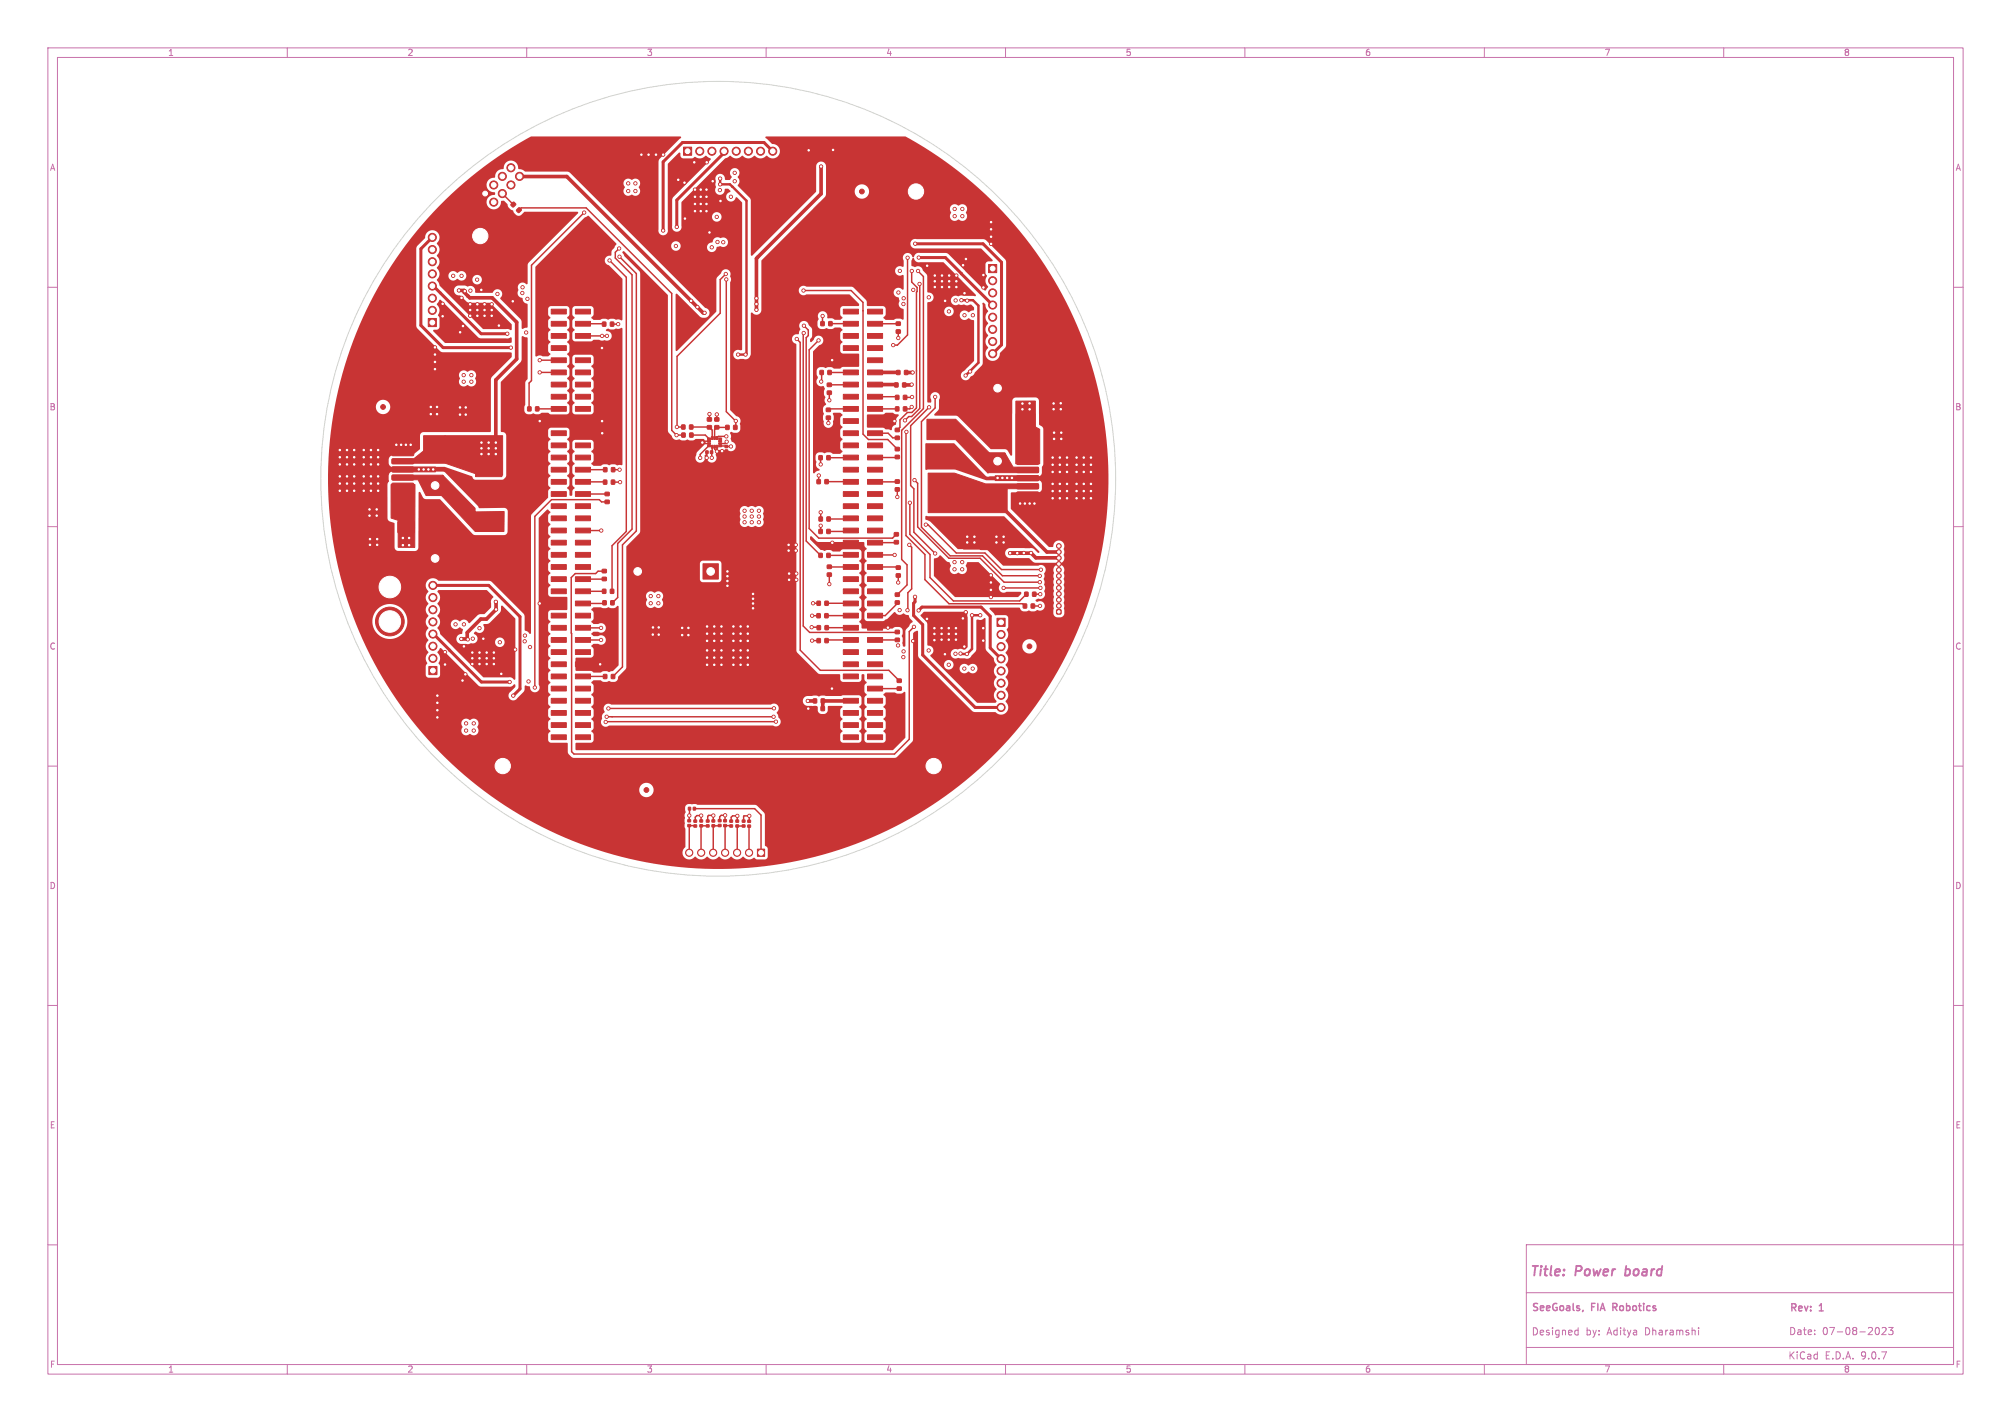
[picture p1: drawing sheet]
<svg xmlns="http://www.w3.org/2000/svg" width="420mm" height="297mm" viewBox="0 0 420 297" stroke-linecap="round" stroke-linejoin="round" font-family="sans-serif">
<defs><g id="words">
<g font-size="2.8" fill="#c872ab">
<text x="319.4" y="267.1">Title:</text>
<text x="329.1" y="267.1">Power</text>
<text x="340.2" y="267.1">board</text>
</g>
<g font-size="2.1" fill="#c872ab">
<text x="319.8" y="274.3">SeeGoals,</text>
<text x="332.5" y="274.3">FIA</text>
<text x="337.5" y="274.3">Robotics</text>
<text x="373.7" y="274.3">Rev:</text>
<text x="380.1" y="274.3">1</text>
<text x="319.8" y="279.1">Designed</text>
<text x="331.2" y="279.1">by:</text>
<text x="335.7" y="279.1">Aditya</text>
<text x="343.7" y="279.1">Dharamshi</text>
<text x="373.5" y="279">Date:</text>
<text x="380.5" y="279">07-08-2023</text>
<text x="373.4" y="284.1">KiCad</text>
<text x="381.1" y="284.1">E.D.A.</text>
<text x="388.7" y="284.1">9.0.7</text>
</g>
<g font-size="1.8" fill="#c872ab">
<text x="35" y="11.9">1</text>
<text x="85" y="11.9">2</text>
<text x="135" y="11.9">3</text>
<text x="185" y="11.9">4</text>
<text x="235" y="11.9">5</text>
<text x="285" y="11.9">6</text>
<text x="335" y="11.9">7</text>
<text x="385" y="11.9">8</text>
<text x="10.3" y="35.9">A</text>
<text x="408.3" y="35.9">A</text>
<text x="10.3" y="85.9">B</text>
<text x="408.2" y="85.9">B</text>
<text x="10.3" y="135.9">C</text>
<text x="408.2" y="135.9">C</text>
<text x="10.3" y="185.9">D</text>
<text x="408.2" y="185.9">D</text>
<text x="10.3" y="235.9">E</text>
<text x="408.3" y="235.9">E</text>
<text x="10.3" y="285.9">F</text>
<text x="35" y="286.9">1</text>
<text x="85" y="286.9">2</text>
<text x="135" y="286.9">3</text>
<text x="185" y="286.9">4</text>
<text x="235" y="286.9">5</text>
<text x="285" y="286.9">6</text>
<text x="335" y="286.9">7</text>
<text x="385" y="286.9">8</text>
<text x="408.3" y="285.9">F</text>
</g>
</g></defs>
<g fill="none" stroke="#c872ab" stroke-width=".21">
<path d="M10 10h400v277h-400zM12 12h396v273h-396zM60 10v2M110 10v2M160 10v2M210 10v2M260 10v2M310 10v2M360 10v2M10 60h2M408 60h2M10 110h2"/>
<path d="M408 110h2M10 160h2M408 160h2M10 210h2M408 210h2M318.8 260h89.2v25h-89.2zM10 260h2M318.8 270h89.1M329.2 277.8l.4 .1M329.6 277.3v1.5M329.6 278.7l-.4 .1M354.7 277.3v.2"/>
<path d="M354.7 277.8v1M391.8 277.3h.2a.8 .8 0 0 1 .5 .7 .8 .8 0 0 1-.5 .8l-.2-.1M393.1 277.4l.5-.1 .3 .4-.9 1.1h.9M394.4 277.3h.9l-.5 .5 .5 .2v.6l-.2 .2-.7-.2M408 260h2M60 285v2M110 285v2M160 285v2M210 285v2M260 285v2M310 285v2M318.8 281.4h89.1"/>
<path d="M360 285v2"/>
</g>
<path d="M339.4 266.3l.2 .1M339.6 264.4l-.2 2" fill="none" stroke="#c872ab" stroke-width=".4"/>
<path d="M330.6 273.7l-.1 .2M336.8 273h.6M337.4 272.2h-.6v1.5" fill="none" stroke="#c872ab" stroke-width=".3"/>
<g fill="#c83434" stroke="#c83434" stroke-width=".21">
<path d="M89.4 83.4h8.4v4.7h-8.4z"/>
<path d="M212.2 103h4.4v2.6h-4.4z"/>
<path d="M86.1 96.1l2.5-2v2z"/>
<path d="M92.5 99.3l6.7 6.9v.7l6.1-.1-.1 4.2h-5.9l-7.1-7.5z"/>
<path d="M76.3 105.9h3.7v8.4h-3.7z"/>
<path d="M82.2 92.5h3.9v2.4h-3.9z"/>
<path d="M82 95.9l6.5 .1v-5h4.5v5.8h-11z"/>
<path d="M193.8 98.8h5.5l6.5 2.3h11v1h-6.5v5h-16.5z"/>
<path d="M218.9 83.8h3.7v8.4h-3.7z"/>
<path d="M193.6 87.6h6l7 7-.3 4.2-6.7-7h-6z"/>
<path d="M81.7 101.2h5l-.1 13.1h-3.4v-5.6l-1.5-.5z"/>
<path d="M207.8 99.4h9v1h-9z"/>
<path d="M206.3 94.6h3.5l1.8 3h5.2v1.1h-10.5z"/>
<path d="M212.2 83.8h4v5.4l.9 .5v7.2h-5z"/>
<path d="M201.2 110.5h8.8v4.2h-8.8z"/>
<path d="M82 99.3h10.5v4.2h-3.5l-1.7-3.3h-5.2z"/>
<path d="M93 91h12v8.3l-5.5-.3-6.5-2.2z"/>
<path d="M82 97.6h9v.9h-9z"/>
<path d="M126.1 97.7h.6v.8h-.6z"/>
<path d="M127.7 97.7h.7v.8h-.7z"/>
<path d="M169.9 146h.6v.8h-.6z"/>
<path d="M171.5 146h.7v.8h-.7z"/>
<path d="M148.7 172.3h.6v.4h-.6z"/>
<path d="M148.7 171.2h.6v.5h-.6z"/>
<path d="M194.1 87.8h5v3.1h-5z"/>
<path d="M194.1 98.9h5v3.1h-5z"/>
<path d="M187 101.9h.8v.7h-.8z"/>
<path d="M187 100.2h.8v.7h-.8z"/>
<path d="M144 90.5h.7v.8h-.7z"/>
<path d="M142.4 90.5h.7v.8h-.7z"/>
<path d="M156.2 172.3h.5v.5h-.5z"/>
<path d="M156.2 171.3h.5v.5h-.5z"/>
<path d="M172.7 115.6h.7v.8h-.7z"/>
<path d="M171 115.6h.7v.8h-.7z"/>
<path d="M187.4 143.5h.8v.7h-.8z"/>
<path d="M187.4 141.8h.8v.7h-.8z"/>
<path d="M176.1 64.6h3.2v1h-3.2z"/>
<path d="M181.2 64.6h3.1v1h-3.1z"/>
<path d="M176.1 67.1h3.2v1h-3.2z"/>
<path d="M181.2 67.1h3.1v1h-3.1z"/>
<path d="M176.1 69.7h3.2v1h-3.2z"/>
<path d="M181.2 69.7h3.1v1h-3.1z"/>
<path d="M176.1 72.2h3.2v1h-3.2z"/>
<path d="M181.2 72.2h3.1v1h-3.1z"/>
<path d="M176.1 74.7h3.2v1h-3.2z"/>
<path d="M181.2 74.7h3.1v1h-3.1z"/>
<path d="M176.1 77.3h3.2v1h-3.2z"/>
<path d="M181.2 77.3h3.1v1h-3.1z"/>
<path d="M176.1 79.8h3.2v1h-3.2z"/>
<path d="M181.2 79.8h3.1v1h-3.1z"/>
<path d="M176.1 82.4h3.2v1h-3.2z"/>
<path d="M181.2 82.4h3.1v1h-3.1z"/>
<path d="M176.1 84.9h3.2v1h-3.2z"/>
<path d="M181.2 84.9h3.1v1h-3.1z"/>
<path d="M176.1 87.4h3.2v1h-3.2z"/>
<path d="M181.2 87.4h3.1v1h-3.1z"/>
<path d="M176.1 90h3.2v1h-3.2z"/>
<path d="M181.2 90h3.1v1h-3.1z"/>
<path d="M176.1 92.5h3.2v1h-3.2z"/>
<path d="M181.2 92.5h3.1v1h-3.1z"/>
<path d="M176.1 95.1h3.2v1h-3.2z"/>
<path d="M181.2 95.1h3.1v1h-3.1z"/>
<path d="M176.1 97.6h3.2v1h-3.2z"/>
<path d="M181.2 97.6h3.1v1h-3.1z"/>
<path d="M176.1 100.1h3.2v1h-3.2z"/>
<path d="M181.2 100.1h3.1v1h-3.1z"/>
<path d="M176.1 102.7h3.2v1h-3.2z"/>
<path d="M181.2 102.7h3.1v1h-3.1z"/>
<path d="M176.1 105.2h3.2v1h-3.2z"/>
<path d="M181.2 105.2h3.1v1h-3.1z"/>
<path d="M176.1 107.8h3.2v1h-3.2z"/>
<path d="M181.2 107.8h3.1v1h-3.1z"/>
<path d="M176.1 110.3h3.2v1h-3.2z"/>
<path d="M181.2 110.3h3.1v1h-3.1z"/>
<path d="M176.1 112.8h3.2v1h-3.2z"/>
<path d="M181.2 112.8h3.1v1h-3.1z"/>
<path d="M176.1 115.4h3.2v1h-3.2z"/>
<path d="M181.2 115.4h3.1v1h-3.1z"/>
<path d="M176.1 117.9h3.2v1h-3.2z"/>
<path d="M181.2 117.9h3.1v1h-3.1z"/>
<path d="M176.1 120.5h3.2v1h-3.2z"/>
<path d="M181.2 120.5h3.1v1h-3.1z"/>
<path d="M176.1 123h3.2v1h-3.2z"/>
<path d="M181.2 123h3.1v1h-3.1z"/>
<path d="M176.1 125.5h3.2v1h-3.2z"/>
<path d="M181.2 125.5h3.1v1h-3.1z"/>
<path d="M176.1 128.1h3.2v1h-3.2z"/>
<path d="M181.2 128.1h3.1v1h-3.1z"/>
<path d="M176.1 130.6h3.2v1h-3.2z"/>
<path d="M181.2 130.6h3.1v1h-3.1z"/>
<path d="M176.1 133.2h3.2v1h-3.2z"/>
<path d="M181.2 133.2h3.1v1h-3.1z"/>
<path d="M176.1 135.7h3.2v1h-3.2z"/>
<path d="M181.2 135.7h3.1v1h-3.1z"/>
<path d="M176.1 138.2h3.2v1h-3.2z"/>
<path d="M181.2 138.2h3.1v1h-3.1z"/>
<path d="M176.1 140.8h3.2v1h-3.2z"/>
<path d="M181.2 140.8h3.1v1h-3.1z"/>
<path d="M176.1 143.3h3.2v1h-3.2z"/>
<path d="M181.2 143.3h3.1v1h-3.1z"/>
<path d="M176.1 145.9h3.2v1h-3.2z"/>
<path d="M181.2 145.9h3.1v1h-3.1z"/>
<path d="M176.1 148.4h3.2v1h-3.2z"/>
<path d="M181.2 148.4h3.1v1h-3.1z"/>
<path d="M176.1 150.9h3.2v1h-3.2z"/>
<path d="M181.2 150.9h3.1v1h-3.1z"/>
<path d="M176.1 153.5h3.2v1h-3.2z"/>
<path d="M181.2 153.5h3.1v1h-3.1z"/>
<path d="M89.3 99.8h3.2v3.2h-3.2z"/>
<path d="M146.2 172.3h.5v.4h-.5z"/>
<path d="M146.2 171.2h.5v.5h-.5z"/>
<path d="M126.4 102.8h.8v.7h-.8z"/>
<path d="M126.4 104.5h.8v.7h-.8z"/>
<path d="M187.2 68.9h.8v.7h-.8z"/>
<path d="M187.2 67.3h.8v.6h-.8z"/>
<path d="M147.7 87.3h.9v.6h-.9z"/>
<path d="M147.7 88.9h.9v.7h-.9z"/>
<path d="M187 133.3h.8v.7h-.8z"/>
<path d="M187 131.7h.8v.6h-.8z"/>
<path d="M187 91.1h.8v.7h-.8z"/>
<path d="M187 89.5h.8v.6h-.8z"/>
<path d="M187 125.5h.8v.7h-.8z"/>
<path d="M187 123.9h.8v.6h-.8z"/>
<path d="M99.3 107.6h5.5v3.2h-5.5z"/>
<path d="M99.3 96.3h5.5v3.3h-5.5z"/>
<path d="M172.3 133.4h.7v.8h-.7z"/>
<path d="M170.6 133.4h.7v.8h-.7z"/>
<path d="M155 172.3h.6v.5h-.6z"/>
<path d="M155 171.3h.6v.4h-.6z"/>
<path d="M151.4 93h.6v.5h-.6z"/>
<path d="M151.4 94h.6v.4h-.6z"/>
<path d="M172.3 128.2h.6v.8h-.6z"/>
<path d="M170.6 128.2h.7v.8h-.7z"/>
<path d="M171.3 77.4h.6v.8h-.6z"/>
<path d="M172.9 77.4h.7v.8h-.7z"/>
<path d="M172.6 85.3h.8v.6h-.8z"/>
<path d="M172.6 86.9h.8v.7h-.8z"/>
<path d="M187 93.5h.8v.6h-.8z"/>
<path d="M187 95.1h.8v.7h-.8z"/>
<path d="M125.8 123.1h.7v.8h-.7z"/>
<path d="M127.5 123.1h.7v.8h-.7z"/>
<path d="M170.6 125.6h.7v.8h-.7z"/>
<path d="M172.3 125.6h.7v.8h-.7z"/>
<path d="M215.7 123.7h.6v.8h-.6z"/>
<path d="M214 123.7h.7v.8h-.7z"/>
<path d="M206.7 94.7h3.2v3.2h-3.2z"/>
<path d="M215.4 126.2h.7v.8h-.7z"/>
<path d="M213.7 126.2h.7v.8h-.7z"/>
<path d="M144.8 168.6h.5v.6h-.5z"/>
<path d="M143.8 168.6h.4v.6h-.4z"/>
<path d="M188.7 85h.7v.8h-.7z"/>
<path d="M187 85h.7v.8h-.7z"/>
<path d="M147.5 172.3h.6v.4h-.6z"/>
<path d="M147.5 171.2h.6v.5h-.6z"/>
<path d="M115.1 64.6h3.2v1h-3.2z"/>
<path d="M120.2 64.6h3.1v1h-3.1z"/>
<path d="M115.1 67.1h3.2v1h-3.2z"/>
<path d="M120.2 67.1h3.1v1h-3.1z"/>
<path d="M115.1 69.7h3.2v1h-3.2z"/>
<path d="M120.2 69.7h3.1v1h-3.1z"/>
<path d="M115.1 72.2h3.2v1h-3.2z"/>
<path d="M120.2 72.2h3.1v1h-3.1z"/>
<path d="M115.1 74.7h3.2v1h-3.2z"/>
<path d="M120.2 74.7h3.1v1h-3.1z"/>
<path d="M115.1 77.3h3.2v1h-3.2z"/>
<path d="M120.2 77.3h3.1v1h-3.1z"/>
<path d="M115.1 79.8h3.2v1h-3.2z"/>
<path d="M120.2 79.8h3.1v1h-3.1z"/>
<path d="M115.1 82.4h3.2v1h-3.2z"/>
<path d="M120.2 82.4h3.1v1h-3.1z"/>
<path d="M115.1 84.9h3.2v1h-3.2z"/>
<path d="M120.2 84.9h3.1v1h-3.1z"/>
<path d="M115.1 87.4h3.2v1h-3.2z"/>
<path d="M120.2 87.4h3.1v1h-3.1z"/>
<path d="M115.1 90h3.2v1h-3.2z"/>
<path d="M120.2 90h3.1v1h-3.1z"/>
<path d="M115.1 92.5h3.2v1h-3.2z"/>
<path d="M120.2 92.5h3.1v1h-3.1z"/>
<path d="M115.1 95.1h3.2v1h-3.2z"/>
<path d="M120.2 95.1h3.1v1h-3.1z"/>
<path d="M115.1 97.6h3.2v1h-3.2z"/>
<path d="M120.2 97.6h3.1v1h-3.1z"/>
<path d="M115.1 100.1h3.2v1h-3.2z"/>
<path d="M120.2 100.1h3.1v1h-3.1z"/>
<path d="M115.1 102.7h3.2v1h-3.2z"/>
<path d="M120.2 102.7h3.1v1h-3.1z"/>
<path d="M115.1 105.2h3.2v1h-3.2z"/>
<path d="M120.2 105.2h3.1v1h-3.1z"/>
<path d="M115.1 107.8h3.2v1h-3.2z"/>
<path d="M120.2 107.8h3.1v1h-3.1z"/>
<path d="M115.1 110.3h3.2v1h-3.2z"/>
<path d="M120.2 110.3h3.1v1h-3.1z"/>
<path d="M115.1 112.8h3.2v1h-3.2z"/>
<path d="M120.2 112.8h3.1v1h-3.1z"/>
<path d="M115.1 115.4h3.2v1h-3.2z"/>
<path d="M120.2 115.4h3.1v1h-3.1z"/>
<path d="M115.1 117.9h3.2v1h-3.2z"/>
<path d="M120.2 117.9h3.1v1h-3.1z"/>
<path d="M115.1 120.5h3.2v1h-3.2z"/>
<path d="M120.2 120.5h3.1v1h-3.1z"/>
<path d="M115.1 123h3.2v1h-3.2z"/>
<path d="M120.2 123h3.1v1h-3.1z"/>
<path d="M115.1 125.5h3.2v1h-3.2z"/>
<path d="M120.2 125.5h3.1v1h-3.1z"/>
<path d="M115.1 128.1h3.2v1h-3.2z"/>
<path d="M120.2 128.1h3.1v1h-3.1z"/>
<path d="M115.1 130.6h3.2v1h-3.2z"/>
<path d="M120.2 130.6h3.1v1h-3.1z"/>
<path d="M115.1 133.2h3.2v1h-3.2z"/>
<path d="M120.2 133.2h3.1v1h-3.1z"/>
<path d="M115.1 135.7h3.2v1h-3.2z"/>
<path d="M120.2 135.7h3.1v1h-3.1z"/>
<path d="M115.1 138.2h3.2v1h-3.2z"/>
<path d="M120.2 138.2h3.1v1h-3.1z"/>
<path d="M115.1 140.8h3.2v1h-3.2z"/>
<path d="M120.2 140.8h3.1v1h-3.1z"/>
<path d="M115.1 143.3h3.2v1h-3.2z"/>
<path d="M120.2 143.3h3.1v1h-3.1z"/>
<path d="M115.1 145.9h3.2v1h-3.2z"/>
<path d="M120.2 145.9h3.1v1h-3.1z"/>
<path d="M115.1 148.4h3.2v1h-3.2z"/>
<path d="M120.2 148.4h3.1v1h-3.1z"/>
<path d="M115.1 150.9h3.2v1h-3.2z"/>
<path d="M120.2 150.9h3.1v1h-3.1z"/>
<path d="M115.1 153.5h3.2v1h-3.2z"/>
<path d="M120.2 153.5h3.1v1h-3.1z"/>
<path d="M186.8 112.9h.8v.7h-.8z"/>
<path d="M186.8 111.3h.8v.6h-.8z"/>
<path d="M158.2 177.4h1.5v1.5h-1.5z"/>
<path d="M171 95.2h.7v.8h-.7z"/>
<path d="M172.7 95.2h.7v.8h-.7z"/>
<path d="M126 140.9h.7v.8h-.7z"/>
<path d="M127.7 140.9h.7v.8h-.7z"/>
<path d="M204.7 102.1l2.2-.1 .2 .2v3.9l-.1 .3h-2.1l-.2-.2z"/>
<path d="M204.7 110.5l2.2-.1 .2 .2v3.9l-.1 .3h-2.1l-.2-.2z"/>
<path d="M171.4 67.2h.7v.8h-.7z"/>
<path d="M173.1 67.2h.7v.8h-.7z"/>
<path d="M172.3 130.7h.7v.8h-.7z"/>
<path d="M170.7 130.7h.6v.8h-.6z"/>
<path d="M125.8 120.6h.8v.7h-.8z"/>
<path d="M125.8 118.9h.8v.7h-.8z"/>
<path d="M172.8 118h.8v.7h-.8z"/>
<path d="M172.8 119.7h.8v.7h-.8z"/>
<path d="M212.6 86.8h3.4v2.3h-3.4z"/>
<path d="M219.1 86.8h3.4v2.3h-3.4z"/>
<path d="M171 110.6h.7v.8h-.7z"/>
<path d="M172.7 110.6h.7v.8h-.7z"/>
<path d="M83.1 108.9h3.4v2.4h-3.4z"/>
<path d="M76.6 108.9h3.4v2.4h-3.4z"/>
<path d="M188.5 80h.7v.8h-.7z"/>
<path d="M186.9 80h.6v.8h-.6z"/>
<path d="M152.4 172.3h.6v.5h-.6z"/>
<path d="M152.4 171.3h.6v.4h-.6z"/>
<path d="M188.7 82.6h.7v.8h-.7z"/>
<path d="M187 82.6h.7v.8h-.7z"/>
<path d="M111.9 85h.6v.8h-.6z"/>
<path d="M110.2 85h.7v.8h-.7z"/>
<path d="M153.7 172.3h.5v.5h-.5z"/>
<path d="M153.7 171.3h.5v.4h-.5z"/>
<path d="M212.4 96l4.3-.1 .2 .2v.7l-.2 .2h-4.1l-.3-.2z"/>
<path d="M212.4 97.7l4.3-.1 .2 .2v.7l-.2 .2h-4.1l-.3-.2z"/>
<path d="M212.4 99.4l4.3-.1 .2 .2v.7l-.2 .2h-4.1l-.3-.2z"/>
<path d="M219.2 94.6h4.4v5.1h-4.4z"/>
<path d="M219.2 100.1h4.4v5.1h-4.4z"/>
<path d="M219.2 94.6h9.2v10.6h-9.2z"/>
<path d="M224 94.6h4.4v5.1h-4.4z"/>
<path d="M224 100.1h4.4v5.1h-4.4z"/>
<path d="M212.4 101.1l4.3-.1 .2 .2v.7l-.2 .2h-4.1l-.3-.2z"/>
<path d="M212.4 102.8l4.3-.1 .2 .2v.7l-.2 .2h-4.1l-.3-.2z"/>
<path d="M169.8 147.6h.7v.8h-.7z"/>
<path d="M171.5 147.6h.7v.8h-.7z"/>
<path d="M170.6 100.2h.7v.8h-.7z"/>
<path d="M172.3 100.2h.7v.8h-.7z"/>
<path d="M148.4 94.2h.4v.5h-.4z"/>
<path d="M147.4 94.2h.5v.5h-.5z"/>
<path d="M188.9 77.4h.7v.8h-.7z"/>
<path d="M187.3 77.4h.6v.8h-.6z"/>
<path d="M92.4 91.6l2.2-.1 .2 .2v4l-.1 .2-2.1 .1-.3-.2z"/>
<path d="M92.4 84.2h2.2l.2 .1v4l-.1 .2h-2.1l-.3-.1z"/>
<path d="M149.3 87.3h.8v.6h-.8z"/>
<path d="M149.3 88.9h.8v.7h-.8z"/>
<path d="M81.9 101l4.3-.1 .2 .2v.7l-.2 .2h-4.1l-.3-.2z"/>
<path d="M81.9 99.3l4.3-.1 .2 .2v.7l-.2 .2h-4.1l-.3-.2z"/>
<path d="M81.9 97.6l4.3-.1 .2 .2v.6l-.2 .3h-4.1l-.3-.3z"/>
<path d="M75.2 98.3h4.4v5.1h-4.4z"/>
<path d="M75.2 92.7h4.4v5.1h-4.4z"/>
<path d="M70.3 92.7h9.3v10.7h-9.3z"/>
<path d="M70.3 98.3h4.4v5.1h-4.4z"/>
<path d="M70.3 92.7h4.4v5.1h-4.4z"/>
<path d="M81.9 95.9l4.3-.1 .2 .2v.6l-.2 .3h-4.1l-.3-.3z"/>
<path d="M81.9 94.2l4.3-.1 .2 .2v.7l-.2 .2h-4.1l-.3-.2z"/>
<path d="M150 172.2h.6v.5h-.6z"/>
<path d="M150 171.2h.6v.4h-.6z"/>
<path d="M147.8 91.5h.5l.1 .3h-.6z"/>
<path d="M147.8 92h.5l.1 .3h-.6z"/>
<path d="M147.8 92.5h.5l.1 .3h-.6z"/>
<path d="M147.8 93h.5l.1 .3h-.6z"/>
<path d="M148.6 93l.3 .1v.5h-.3z"/>
<path d="M149.1 93l.3 .1v.5h-.3z"/>
<path d="M149.6 93l.3 .1v.5h-.3z"/>
<path d="M150.1 93h.6v.3h-.6z"/>
<path d="M150.1 92.5h.6v.3h-.6z"/>
<path d="M150.1 92h.6v.3h-.6z"/>
<path d="M150.1 91.5h.6v.3h-.6z"/>
<path d="M149.6 91.2h.3v.6l-.3-.1z"/>
<path d="M149.1 91.2h.3v.6l-.3-.1z"/>
<path d="M148.6 91.2h.3v.6l-.3-.1z"/>
<path d="M143.7 172.2h.5v.5h-.5z"/>
<path d="M143.7 171.2h.5v.5h-.5z"/>
<path d="M125.8 67.3h.7v.8h-.7z"/>
<path d="M127.5 67.3h.7v.8h-.7z"/>
<path d="M151.6 88.9h.7v.8h-.7z"/>
<path d="M153.2 88.9h.7v.8h-.7z"/>
<path d="M78.9 120l.8-.4h3.2a1.5 1.5 0 0 1 1.5 1.5v3a1.5 1.5 0 0 1-1.5 1.5h-3a1.5 1.5 0 0 1-1.5-1.5v-3.2z"/>
<path d="M171.1 108h.6v.8h-.6z"/>
<path d="M172.7 108h.7v.8h-.7z"/>
<path d="M172.8 81.7h.8v.7h-.8z"/>
<path d="M172.8 80h.8v.7h-.8z"/>
<path d="M144.9 172.3h.6v.5h-.6z"/>
<path d="M144.9 171.3h.6v.4h-.6z"/>
<path d="M100.1 40.4l1.2-1.2 1.2 1.2-1.2 1.2z"/>
<path d="M151.1 172.2h.6v.5h-.6z"/>
<path d="M151.1 171.2h.6v.5h-.6z"/>
<path d="M108.3 43.4h.3l.3 .4-.6 .6-.5-.5z"/>
<path d="M106.7 42.6l.6-.4 .4 .5-.5 .6-.5-.4z"/>
<path d="M144 88.8h.7v.8h-.7z"/>
<path d="M142.4 88.8h.6v.8h-.6z"/>
<path d="M187.2 118.2h.8v.7h-.8z"/>
<path d="M187.2 119.9h.8v.6h-.8z"/>
<path d="M125.9 125.5h.7v.8h-.7z"/>
<path d="M127.6 125.5h.6v.8h-.6z"/>
<path d="M127.7 100.3h.7v.8h-.7z"/>
<path d="M126 100.3h.7v.8h-.7z"/>
<path d="M208.2 129.1h1.7v1.7h-1.7z"/>
<path d="M89.6 139.2h1.7v1.7h-1.7z"/>
<path d="M220.7 127.4h.9v.8h-.9z"/>
<path d="M142.7 30.7h1.7v1.7h-1.7z"/>
<path d="M89.4 66.5h1.7v1.7h-1.7z"/>
<path d="M206.5 55.2h1.7v1.7h-1.7z"/>
<path d="M146.8 117.7h3.2v3.2h-3.2z"/>
<circle cx="215" cy="135" r=".5"/>
<circle cx="80" cy="85" r=".5"/>
<circle cx="90.9" cy="116.6" r="1.6"/>
<circle cx="191.3" cy="40" r="2.5"/>
<circle cx="208.3" cy="81.1" r="1.6"/>
<circle cx="156.4" cy="178.1" r=".75"/>
<circle cx="153.9" cy="178.1" r=".75"/>
<circle cx="151.4" cy="178.1" r=".75"/>
<circle cx="148.9" cy="178.1" r=".75"/>
<circle cx="146.4" cy="178.1" r=".75"/>
<circle cx="143.9" cy="178.1" r=".75"/>
<circle cx="180" cy="40" r=".5"/>
<circle cx="195" cy="160" r="2.5"/>
<circle cx="135" cy="165" r=".5"/>
<circle cx="105" cy="160" r="2.5"/>
<circle cx="81.4" cy="129.8" r="3"/>
<circle cx="103.1" cy="42.2" r=".85"/>
<circle cx="103.1" cy="38.6" r=".85"/>
<circle cx="104.9" cy="40.4" r=".85"/>
<circle cx="104.9" cy="36.8" r=".85"/>
<circle cx="106.7" cy="38.6" r=".85"/>
<circle cx="106.7" cy="35" r=".85"/>
<circle cx="108.5" cy="36.8" r=".85"/>
<circle cx="100.3" cy="49.3" r="2.5"/>
<circle cx="209.1" cy="132.5" r=".85"/>
<circle cx="209.1" cy="135.1" r=".85"/>
<circle cx="209.1" cy="137.6" r=".85"/>
<circle cx="209.1" cy="140.1" r=".85"/>
<circle cx="209.1" cy="142.7" r=".85"/>
<circle cx="209.1" cy="145.2" r=".85"/>
<circle cx="209.1" cy="147.8" r=".85"/>
<circle cx="90.4" cy="137.5" r=".85"/>
<circle cx="90.4" cy="135" r=".85"/>
<circle cx="90.4" cy="132.4" r=".85"/>
<circle cx="90.4" cy="129.9" r=".85"/>
<circle cx="90.4" cy="127.3" r=".85"/>
<circle cx="90.4" cy="124.8" r=".85"/>
<circle cx="90.4" cy="122.3" r=".85"/>
<circle cx="221.1" cy="126.5" r=".5"/>
<circle cx="221.1" cy="125.3" r=".5"/>
<circle cx="221.1" cy="124" r=".5"/>
<circle cx="221.1" cy="122.8" r=".5"/>
<circle cx="221.1" cy="121.5" r=".5"/>
<circle cx="221.1" cy="120.3" r=".5"/>
<circle cx="221.1" cy="119" r=".5"/>
<circle cx="221.1" cy="117.8" r=".5"/>
<circle cx="221.1" cy="116.5" r=".5"/>
<circle cx="221.1" cy="115.3" r=".5"/>
<circle cx="221.1" cy="114" r=".5"/>
<circle cx="146.1" cy="31.6" r=".85"/>
<circle cx="148.7" cy="31.6" r=".85"/>
<circle cx="151.2" cy="31.6" r=".85"/>
<circle cx="153.8" cy="31.6" r=".85"/>
<circle cx="156.3" cy="31.6" r=".85"/>
<circle cx="158.8" cy="31.6" r=".85"/>
<circle cx="161.4" cy="31.6" r=".85"/>
<circle cx="90.3" cy="64.8" r=".85"/>
<circle cx="90.3" cy="62.3" r=".85"/>
<circle cx="90.3" cy="59.7" r=".85"/>
<circle cx="90.3" cy="57.2" r=".85"/>
<circle cx="90.3" cy="54.7" r=".85"/>
<circle cx="90.3" cy="52.1" r=".85"/>
<circle cx="90.3" cy="49.6" r=".85"/>
<circle cx="207.3" cy="58.6" r=".85"/>
<circle cx="207.3" cy="61.2" r=".85"/>
<circle cx="207.3" cy="63.7" r=".85"/>
<circle cx="207.3" cy="66.3" r=".85"/>
<circle cx="207.3" cy="68.8" r=".85"/>
<circle cx="207.3" cy="71.3" r=".85"/>
<circle cx="207.3" cy="73.9" r=".85"/>
<circle cx="133.2" cy="119.4" r="1.6"/>
<circle cx="197.4" cy="62.8" r=".34"/>
<circle cx="207" cy="46.4" r=".34"/>
<circle cx="79" cy="101" r=".34"/>
<circle cx="198.1" cy="133.6" r=".34"/>
<circle cx="145.1" cy="44.1" r=".34"/>
<circle cx="71" cy="101" r=".34"/>
<circle cx="173.8" cy="75.2" r=".34"/>
<circle cx="220" cy="85.5" r=".34"/>
<circle cx="147.5" cy="39.6" r=".34"/>
<circle cx="96.9" cy="135" r=".34"/>
<circle cx="156.2" cy="130.8" r=".34"/>
<circle cx="143.8" cy="131.2" r=".34"/>
<circle cx="146.7" cy="92.4" r=".34"/>
<circle cx="227.8" cy="97.1" r=".34"/>
<circle cx="195.2" cy="60" r=".34"/>
<circle cx="195.1" cy="133.7" r=".34"/>
<circle cx="96.1" cy="86.6" r=".34"/>
<circle cx="98.2" cy="64.8" r=".34"/>
<circle cx="147.7" cy="132.4" r=".34"/>
<circle cx="190.7" cy="60.6" r=".34"/>
<circle cx="77.5" cy="97" r=".34"/>
<circle cx="96.6" cy="142.1" r=".34"/>
<circle cx="201.7" cy="54.1" r=".34"/>
<circle cx="196.7" cy="57.6" r=".34"/>
<circle cx="71" cy="94" r=".34"/>
<circle cx="74" cy="99.5" r=".34"/>
<circle cx="79" cy="97" r=".34"/>
<circle cx="147.7" cy="137.3" r=".34"/>
<circle cx="150.5" cy="42" r=".34"/>
<circle cx="72.5" cy="101" r=".34"/>
<circle cx="99.7" cy="63.6" r=".34"/>
<circle cx="226.3" cy="95.6" r=".34"/>
<circle cx="100.9" cy="133.4" r=".34"/>
<circle cx="196.6" cy="131.2" r=".34"/>
<circle cx="157.3" cy="127.1" r=".34"/>
<circle cx="168.8" cy="148" r=".34"/>
<circle cx="201.7" cy="127.9" r=".34"/>
<circle cx="207" cy="50.9" r=".34"/>
<circle cx="150.7" cy="130.8" r=".34"/>
<circle cx="72.5" cy="102.5" r=".34"/>
<circle cx="96.1" cy="69.4" r=".34"/>
<circle cx="76" cy="99.5" r=".34"/>
<circle cx="222.8" cy="104.1" r=".34"/>
<circle cx="137" cy="32.3" r=".34"/>
<circle cx="208.1" cy="113.3" r=".34"/>
<circle cx="156.2" cy="137.3" r=".34"/>
<circle cx="77.5" cy="102.5" r=".34"/>
<circle cx="166.3" cy="119.8" r=".34"/>
<circle cx="164.7" cy="115" r=".34"/>
<circle cx="149.2" cy="137.3" r=".34"/>
<circle cx="224.8" cy="95.6" r=".34"/>
<circle cx="146.3" cy="44.1" r=".34"/>
<circle cx="164.8" cy="121.1" r=".34"/>
<circle cx="90.8" cy="77.1" r=".34"/>
<circle cx="92.9" cy="136.2" r=".34"/>
<circle cx="112.7" cy="88" r=".34"/>
<circle cx="219.8" cy="101.1" r=".34"/>
<circle cx="136.4" cy="131.1" r=".34"/>
<circle cx="103.1" cy="137.5" r=".34"/>
<circle cx="153.2" cy="130.8" r=".34"/>
<circle cx="203.5" cy="113.3" r=".34"/>
<circle cx="104.2" cy="68" r=".34"/>
<circle cx="91.3" cy="145.3" r=".34"/>
<circle cx="150.7" cy="133.8" r=".34"/>
<circle cx="199.7" cy="60" r=".34"/>
<circle cx="83.8" cy="92.9" r=".34"/>
<circle cx="101.6" cy="137.5" r=".34"/>
<circle cx="77.3" cy="113.8" r=".34"/>
<circle cx="150.7" cy="135.9" r=".34"/>
<circle cx="147.7" cy="135.9" r=".34"/>
<circle cx="221.3" cy="101.1" r=".34"/>
<circle cx="150.7" cy="137.3" r=".34"/>
<circle cx="226.3" cy="97.1" r=".34"/>
<circle cx="92.4" cy="63.5" r=".34"/>
<circle cx="210.3" cy="99.8" r=".34"/>
<circle cx="224.8" cy="97.1" r=".34"/>
<circle cx="208.1" cy="112.1" r=".34"/>
<circle cx="147.5" cy="41.1" r=".34"/>
<circle cx="209.3" cy="99.8" r=".34"/>
<circle cx="195.1" cy="132.4" r=".34"/>
<circle cx="154.7" cy="132.4" r=".34"/>
<circle cx="89.5" cy="98.1" r=".34"/>
<circle cx="88.5" cy="98.1" r=".34"/>
<circle cx="133.9" cy="32.3" r=".34"/>
<circle cx="202" cy="113.3" r=".34"/>
<circle cx="91.3" cy="146.8" r=".34"/>
<circle cx="142.9" cy="38.2" r=".34"/>
<circle cx="153.2" cy="133.8" r=".34"/>
<circle cx="151.9" cy="120.4" r=".34"/>
<circle cx="142.5" cy="131.2" r=".34"/>
<circle cx="125.8" cy="90.5" r=".34"/>
<circle cx="209.6" cy="113.3" r=".34"/>
<circle cx="201.1" cy="55.4" r=".34"/>
<circle cx="148.8" cy="37.9" r=".34"/>
<circle cx="198.2" cy="58.7" r=".34"/>
<circle cx="227.8" cy="104.1" r=".34"/>
<circle cx="221.6" cy="90.4" r=".34"/>
<circle cx="97.3" cy="85.1" r=".34"/>
<circle cx="199.7" cy="58.7" r=".34"/>
<circle cx="215" cy="105.2" r=".34"/>
<circle cx="153.2" cy="137.3" r=".34"/>
<circle cx="100.1" cy="137.5" r=".34"/>
<circle cx="199.7" cy="57.6" r=".34"/>
<circle cx="90" cy="85" r=".34"/>
<circle cx="198.1" cy="131.2" r=".34"/>
<circle cx="222.8" cy="102.6" r=".34"/>
<circle cx="219.8" cy="97.1" r=".34"/>
<circle cx="76" cy="102.5" r=".34"/>
<circle cx="196.7" cy="58.7" r=".34"/>
<circle cx="99.7" cy="66" r=".34"/>
<circle cx="205.4" cy="57.4" r=".34"/>
<circle cx="72.5" cy="94" r=".34"/>
<circle cx="71" cy="102.5" r=".34"/>
<circle cx="82.8" cy="92.9" r=".34"/>
<circle cx="78.8" cy="113.8" r=".34"/>
<circle cx="216" cy="105.2" r=".34"/>
<circle cx="142.5" cy="132.6" r=".34"/>
<circle cx="85.8" cy="92.9" r=".34"/>
<circle cx="173.7" cy="143.8" r=".34"/>
<circle cx="156.2" cy="133.8" r=".34"/>
<circle cx="102.7" cy="63.6" r=".34"/>
<circle cx="166.2" cy="115" r=".34"/>
<circle cx="74" cy="94" r=".34"/>
<circle cx="224.8" cy="102.6" r=".34"/>
<circle cx="164.8" cy="119.8" r=".34"/>
<circle cx="143.8" cy="132.6" r=".34"/>
<circle cx="151.9" cy="121.4" r=".34"/>
<circle cx="227.8" cy="102.6" r=".34"/>
<circle cx="149.7" cy="94.3" r=".34"/>
<circle cx="147.5" cy="44.1" r=".34"/>
<circle cx="103.1" cy="136.3" r=".34"/>
<circle cx="125.3" cy="138.8" r=".34"/>
<circle cx="205.4" cy="60" r=".34"/>
<circle cx="96.1" cy="85.1" r=".34"/>
<circle cx="77.3" cy="112.6" r=".34"/>
<circle cx="227.8" cy="101.1" r=".34"/>
<circle cx="193.6" cy="129.3" r=".34"/>
<circle cx="91.3" cy="149.8" r=".34"/>
<circle cx="154.7" cy="138.9" r=".34"/>
<circle cx="153.2" cy="132.4" r=".34"/>
<circle cx="77.5" cy="99.5" r=".34"/>
<circle cx="141.6" cy="37.6" r=".34"/>
<circle cx="145.1" cy="39.6" r=".34"/>
<circle cx="147.6" cy="95.6" r=".34"/>
<circle cx="97.3" cy="86.6" r=".34"/>
<circle cx="220.1" cy="91.7" r=".34"/>
<circle cx="151.9" cy="122.4" r=".34"/>
<circle cx="221.3" cy="98.6" r=".34"/>
<circle cx="78.8" cy="112.6" r=".34"/>
<circle cx="227.8" cy="98.6" r=".34"/>
<circle cx="102.7" cy="66" r=".34"/>
<circle cx="211.3" cy="99.8" r=".34"/>
<circle cx="112.7" cy="126" r=".34"/>
<circle cx="226.3" cy="102.6" r=".34"/>
<circle cx="153.2" cy="138.9" r=".34"/>
<circle cx="147.7" cy="133.8" r=".34"/>
<circle cx="164.7" cy="113.8" r=".34"/>
<circle cx="174" cy="31.3" r=".34"/>
<circle cx="104.7" cy="140.7" r=".34"/>
<circle cx="90.8" cy="75.6" r=".34"/>
<circle cx="97.2" cy="140.8" r=".34"/>
<circle cx="149.2" cy="138.9" r=".34"/>
<circle cx="201.4" cy="135" r=".34"/>
<circle cx="149.2" cy="133.8" r=".34"/>
<circle cx="195.2" cy="57.6" r=".34"/>
<circle cx="219.8" cy="102.6" r=".34"/>
<circle cx="224.8" cy="101.1" r=".34"/>
<circle cx="72.5" cy="95.5" r=".34"/>
<circle cx="147.7" cy="130.8" r=".34"/>
<circle cx="91.3" cy="148.3" r=".34"/>
<circle cx="107.6" cy="135.7" r=".34"/>
<circle cx="219.8" cy="95.6" r=".34"/>
<circle cx="136.3" cy="132.5" r=".34"/>
<circle cx="71" cy="97" r=".34"/>
<circle cx="201.4" cy="61.2" r=".34"/>
<circle cx="77.2" cy="106.4" r=".34"/>
<circle cx="199.6" cy="131.2" r=".34"/>
<circle cx="198.2" cy="57.6" r=".34"/>
<circle cx="72.5" cy="99.5" r=".34"/>
<circle cx="78.7" cy="107.7" r=".34"/>
<circle cx="79" cy="95.5" r=".34"/>
<circle cx="98.6" cy="137.5" r=".34"/>
<circle cx="125.7" cy="88" r=".34"/>
<circle cx="213" cy="105.2" r=".34"/>
<circle cx="101.6" cy="136.3" r=".34"/>
<circle cx="77.2" cy="107.7" r=".34"/>
<circle cx="149.2" cy="135.9" r=".34"/>
<circle cx="201.1" cy="129.2" r=".34"/>
<circle cx="147.6" cy="33.9" r=".34"/>
<circle cx="90" cy="86.5" r=".34"/>
<circle cx="205.3" cy="131.2" r=".34"/>
<circle cx="90.5" cy="98.1" r=".34"/>
<circle cx="221.5" cy="84.2" r=".34"/>
<circle cx="107.1" cy="62.9" r=".34"/>
<circle cx="125.7" cy="72.7" r=".34"/>
<circle cx="219.8" cy="104.1" r=".34"/>
<circle cx="137.6" cy="132.5" r=".34"/>
<circle cx="166.2" cy="113.8" r=".34"/>
<circle cx="90.8" cy="72.6" r=".34"/>
<circle cx="145.1" cy="42.6" r=".34"/>
<circle cx="137.6" cy="131.1" r=".34"/>
<circle cx="227.8" cy="95.6" r=".34"/>
<circle cx="224.8" cy="104.1" r=".34"/>
<circle cx="74" cy="97" r=".34"/>
<circle cx="221.5" cy="85.5" r=".34"/>
<circle cx="207" cy="47.9" r=".34"/>
<circle cx="74" cy="95.5" r=".34"/>
<circle cx="150.7" cy="132.4" r=".34"/>
<circle cx="220.1" cy="90.4" r=".34"/>
<circle cx="222.8" cy="98.6" r=".34"/>
<circle cx="185.4" cy="131.1" r=".34"/>
<circle cx="221.3" cy="104.1" r=".34"/>
<circle cx="79" cy="99.5" r=".34"/>
<circle cx="102.7" cy="64.8" r=".34"/>
<circle cx="96.7" cy="68.1" r=".34"/>
<circle cx="153.2" cy="135.9" r=".34"/>
<circle cx="154.7" cy="130.8" r=".34"/>
<circle cx="74" cy="102.5" r=".34"/>
<circle cx="226.3" cy="101.1" r=".34"/>
<circle cx="146.3" cy="41.1" r=".34"/>
<circle cx="157.3" cy="126.1" r=".34"/>
<circle cx="193.6" cy="55.5" r=".34"/>
<circle cx="149.2" cy="132.4" r=".34"/>
<circle cx="149.2" cy="130.8" r=".34"/>
<circle cx="76" cy="101" r=".34"/>
<circle cx="147.5" cy="42.6" r=".34"/>
<circle cx="92.4" cy="66.1" r=".34"/>
<circle cx="71" cy="95.5" r=".34"/>
<circle cx="84.8" cy="92.9" r=".34"/>
<circle cx="91.3" cy="85" r=".34"/>
<circle cx="222.8" cy="95.6" r=".34"/>
<circle cx="214" cy="105.2" r=".34"/>
<circle cx="90.8" cy="74" r=".34"/>
<circle cx="226.3" cy="98.6" r=".34"/>
<circle cx="157.3" cy="124.1" r=".34"/>
<circle cx="145" cy="33.9" r=".34"/>
<circle cx="208.3" cy="99.8" r=".34"/>
<circle cx="100.5" cy="60.6" r=".34"/>
<circle cx="197.3" cy="136.6" r=".34"/>
<circle cx="195.1" cy="131.2" r=".34"/>
<circle cx="146.3" cy="39.6" r=".34"/>
<circle cx="198.2" cy="60" r=".34"/>
<circle cx="74" cy="101" r=".34"/>
<circle cx="154.7" cy="133.8" r=".34"/>
<circle cx="209.6" cy="112.1" r=".34"/>
<circle cx="198.1" cy="132.4" r=".34"/>
<circle cx="77.5" cy="101" r=".34"/>
<circle cx="195.2" cy="58.7" r=".34"/>
<circle cx="199.6" cy="132.4" r=".34"/>
<circle cx="150.7" cy="138.9" r=".34"/>
<circle cx="206.9" cy="123.2" r=".34"/>
<circle cx="221.3" cy="97.1" r=".34"/>
<circle cx="78.7" cy="106.4" r=".34"/>
<circle cx="221.3" cy="95.6" r=".34"/>
<circle cx="186.8" cy="88" r=".34"/>
<circle cx="156.2" cy="135.9" r=".34"/>
<circle cx="219.8" cy="98.6" r=".34"/>
<circle cx="98.6" cy="136.3" r=".34"/>
<circle cx="202" cy="112.1" r=".34"/>
<circle cx="101.2" cy="66" r=".34"/>
<circle cx="226.3" cy="104.1" r=".34"/>
<circle cx="156.2" cy="138.9" r=".34"/>
<circle cx="157.3" cy="125.1" r=".34"/>
<circle cx="98.6" cy="138.7" r=".34"/>
<circle cx="154.7" cy="135.9" r=".34"/>
<circle cx="221.6" cy="91.7" r=".34"/>
<circle cx="199.6" cy="133.6" r=".34"/>
<circle cx="101.6" cy="138.7" r=".34"/>
<circle cx="203.5" cy="112.1" r=".34"/>
<circle cx="135.5" cy="32.3" r=".34"/>
<circle cx="76" cy="95.5" r=".34"/>
<circle cx="100.1" cy="138.7" r=".34"/>
<circle cx="71" cy="99.5" r=".34"/>
<circle cx="221.3" cy="102.6" r=".34"/>
<circle cx="79" cy="94" r=".34"/>
<circle cx="79" cy="102.5" r=".34"/>
<circle cx="101.2" cy="63.6" r=".34"/>
<circle cx="77.5" cy="94" r=".34"/>
<circle cx="206.9" cy="124.7" r=".34"/>
<circle cx="99.7" cy="64.8" r=".34"/>
<circle cx="98.2" cy="63.6" r=".34"/>
<circle cx="147.7" cy="138.9" r=".34"/>
<circle cx="154.7" cy="137.3" r=".34"/>
<circle cx="222.8" cy="97.1" r=".34"/>
<circle cx="76" cy="97" r=".34"/>
<circle cx="146.3" cy="42.6" r=".34"/>
<circle cx="205.3" cy="133.8" r=".34"/>
<circle cx="222.8" cy="101.1" r=".34"/>
<circle cx="101.2" cy="64.8" r=".34"/>
<circle cx="166.3" cy="121.1" r=".34"/>
<circle cx="220" cy="84.3" r=".34"/>
<circle cx="190.7" cy="133.9" r=".34"/>
<circle cx="150.8" cy="94.2" r=".34"/>
<circle cx="207" cy="49.4" r=".34"/>
<circle cx="196.6" cy="132.4" r=".34"/>
<circle cx="76" cy="94" r=".34"/>
<circle cx="206.9" cy="121.7" r=".34"/>
<circle cx="206.9" cy="120.2" r=".34"/>
<circle cx="173.8" cy="113.4" r=".34"/>
<circle cx="87.5" cy="98.1" r=".34"/>
<circle cx="196.7" cy="60" r=".34"/>
<circle cx="92.9" cy="138.8" r=".34"/>
<circle cx="148.2" cy="48.6" r=".34"/>
<circle cx="151.9" cy="119.4" r=".34"/>
<circle cx="98.2" cy="66" r=".34"/>
<circle cx="224.8" cy="98.6" r=".34"/>
<circle cx="72.5" cy="97" r=".34"/>
<circle cx="103.1" cy="138.7" r=".34"/>
<circle cx="156.2" cy="132.4" r=".34"/>
<circle cx="91.3" cy="86.5" r=".34"/>
<circle cx="196.6" cy="133.6" r=".34"/>
<circle cx="145.1" cy="41.1" r=".34"/>
<circle cx="100.1" cy="136.3" r=".34"/>
<circle cx="143" cy="45.7" r=".34"/>
<circle cx="168.9" cy="31.4" r=".34"/>
<circle cx="138.5" cy="32.3" r=".34"/>
<circle cx="96.4" cy="62.2" r=".34"/>
<circle cx="77.5" cy="95.5" r=".34"/>
<circle cx="102.1" cy="93.6" r=".34"/>
<circle cx="201.9" cy="136.6" r=".34"/>
<circle cx="97.7" cy="133.5" r=".34"/>
<circle cx="103.5" cy="93.6" r=".34"/>
<circle cx="125.7" cy="70.2" r=".34"/>
<circle cx="154.1" cy="74.1" r=".34"/>
<circle cx="97.1" cy="60.8" r=".34"/>
<circle cx="150.4" cy="38.5" r=".34"/>
<circle cx="102.1" cy="92.4" r=".34"/>
<circle cx="103.5" cy="94.8" r=".34"/>
<circle cx="100.5" cy="92.4" r=".34"/>
<circle cx="126.8" cy="70.2" r=".34"/>
<circle cx="150.4" cy="37.3" r=".34"/>
<circle cx="96.3" cy="133.5" r=".34"/>
<circle cx="155.7" cy="74.1" r=".34"/>
<circle cx="201.7" cy="78.4" r=".34"/>
<circle cx="202" cy="62.8" r=".34"/>
<circle cx="100.5" cy="93.6" r=".34"/>
<circle cx="103.6" cy="127.3" r=".34"/>
<circle cx="103.5" cy="125.7" r=".34"/>
<circle cx="200.8" cy="62.7" r=".34"/>
<circle cx="202.6" cy="77.6" r=".34"/>
<circle cx="204.7" cy="128.5" r=".34"/>
<circle cx="200.6" cy="136.5" r=".34"/>
<circle cx="203" cy="128.5" r=".34"/>
<circle cx="103.5" cy="92.4" r=".34"/>
<circle cx="100.5" cy="94.8" r=".34"/>
<circle cx="102.1" cy="94.8" r=".34"/>
<circle cx="95.8" cy="60.7" r=".34"/>
<circle cx="158.5" cy="109.1" r=".34"/>
<circle cx="155.5" cy="109.1" r=".34"/>
<circle cx="152.7" cy="93.3" r=".34"/>
<circle cx="213.8" cy="115.5" r=".34"/>
<circle cx="148.2" cy="86.5" r=".34"/>
<circle cx="158" cy="64.7" r=".34"/>
<circle cx="158" cy="62.3" r=".34"/>
<circle cx="147.2" cy="65.3" r=".34"/>
<circle cx="157" cy="107.9" r=".34"/>
<circle cx="215.3" cy="115.5" r=".34"/>
<circle cx="158" cy="63.5" r=".34"/>
<circle cx="149.7" cy="86.6" r=".34"/>
<circle cx="155.5" cy="106.7" r=".34"/>
<circle cx="145.6" cy="64.1" r=".34"/>
<circle cx="212.4" cy="115.5" r=".34"/>
<circle cx="158.5" cy="106.7" r=".34"/>
<circle cx="148.6" cy="95.6" r=".34"/>
<circle cx="155.5" cy="107.9" r=".34"/>
<circle cx="158.5" cy="107.9" r=".34"/>
<circle cx="211" cy="115.5" r=".34"/>
<circle cx="171.5" cy="34.8" r=".34"/>
<circle cx="144.3" cy="62.8" r=".34"/>
<circle cx="157" cy="106.7" r=".34"/>
<circle cx="157" cy="109.1" r=".34"/>
<circle cx="173.2" cy="83.6" r=".34"/>
<circle cx="141.3" cy="90.9" r=".34"/>
<circle cx="199.3" cy="117.4" r=".34"/>
<circle cx="132.7" cy="38.3" r=".34"/>
<circle cx="137.5" cy="124.5" r=".34"/>
<circle cx="131.2" cy="39.9" r=".34"/>
<circle cx="98.9" cy="152.6" r=".34"/>
<circle cx="200.9" cy="118.9" r=".34"/>
<circle cx="85.4" cy="112.4" r=".34"/>
<circle cx="201" cy="43.6" r=".34"/>
<circle cx="98.9" cy="151.1" r=".34"/>
<circle cx="98.4" cy="78.4" r=".34"/>
<circle cx="199.3" cy="118.9" r=".34"/>
<circle cx="135.9" cy="126" r=".34"/>
<circle cx="200.9" cy="117.4" r=".34"/>
<circle cx="84.1" cy="113.9" r=".34"/>
<circle cx="97.3" cy="152.6" r=".34"/>
<circle cx="96.8" cy="79.7" r=".34"/>
<circle cx="132.7" cy="39.9" r=".34"/>
<circle cx="199.4" cy="45.1" r=".34"/>
<circle cx="215" cy="84.3" r=".34"/>
<circle cx="131.2" cy="38.3" r=".34"/>
<circle cx="199.4" cy="43.6" r=".34"/>
<circle cx="97.3" cy="151.1" r=".34"/>
<circle cx="137.5" cy="126" r=".34"/>
<circle cx="84.1" cy="112.4" r=".34"/>
<circle cx="201" cy="45.1" r=".34"/>
<circle cx="96.8" cy="78.4" r=".34"/>
<circle cx="98.4" cy="79.7" r=".34"/>
<circle cx="213.5" cy="85.5" r=".34"/>
<circle cx="168.7" cy="146.4" r=".34"/>
<circle cx="135.9" cy="124.5" r=".34"/>
<circle cx="85.4" cy="113.9" r=".34"/>
<circle cx="215" cy="85.5" r=".34"/>
<circle cx="213.5" cy="84.3" r=".34"/>
<circle cx="171" cy="99.3" r=".34"/>
<circle cx="141.4" cy="89.2" r=".34"/>
<circle cx="190" cy="105" r=".34"/>
<circle cx="151.6" cy="57.2" r=".34"/>
<circle cx="151.7" cy="58.4" r=".34"/>
<circle cx="153.7" cy="87.9" r=".34"/>
<circle cx="171.5" cy="79.7" r=".34"/>
<circle cx="189.3" cy="90.2" r=".34"/>
<circle cx="191.1" cy="50.9" r=".34"/>
<circle cx="203.2" cy="65.8" r=".34"/>
<circle cx="187.9" cy="56.6" r=".34"/>
<circle cx="187.6" cy="61.1" r=".34"/>
<circle cx="201.4" cy="65.8" r=".34"/>
<circle cx="194" cy="62.1" r=".34"/>
<circle cx="199.6" cy="62.7" r=".34"/>
<circle cx="188.7" cy="63.5" r=".34"/>
<circle cx="188.7" cy="62.3" r=".34"/>
<circle cx="198.2" cy="65" r=".34"/>
<circle cx="189.6" cy="53.8" r=".34"/>
<circle cx="129.1" cy="67.7" r=".34"/>
<circle cx="186.5" cy="72.1" r=".34"/>
<circle cx="190.4" cy="56.6" r=".34"/>
<circle cx="173" cy="88.4" r=".34"/>
<circle cx="192" cy="59.3" r=".34"/>
<circle cx="189" cy="87.8" r=".34"/>
<circle cx="191.7" cy="56.6" r=".34"/>
<circle cx="106.7" cy="72.6" r=".34"/>
<circle cx="103.9" cy="61.4" r=".34"/>
<circle cx="96.4" cy="57.6" r=".34"/>
<circle cx="109.1" cy="60" r=".34"/>
<circle cx="109.9" cy="69.4" r=".34"/>
<circle cx="109.1" cy="61.2" r=".34"/>
<circle cx="99.6" cy="58.4" r=".34"/>
<circle cx="110.1" cy="62.4" r=".34"/>
<circle cx="94.6" cy="57.6" r=".34"/>
<circle cx="98.2" cy="60.7" r=".34"/>
<circle cx="166.4" cy="70.8" r=".34"/>
<circle cx="167.9" cy="69.6" r=".34"/>
<circle cx="170.9" cy="71.1" r=".34"/>
<circle cx="167.9" cy="68" r=".34"/>
<circle cx="107.2" cy="145.3" r=".34"/>
<circle cx="96.9" cy="130.4" r=".34"/>
<circle cx="98.7" cy="133.4" r=".34"/>
<circle cx="109.6" cy="132.7" r=".34"/>
<circle cx="104.4" cy="134.1" r=".34"/>
<circle cx="95.1" cy="130.4" r=".34"/>
<circle cx="110.4" cy="142.3" r=".34"/>
<circle cx="109.6" cy="133.9" r=".34"/>
<circle cx="110.7" cy="135.1" r=".34"/>
<circle cx="100.1" cy="131.2" r=".34"/>
<circle cx="111.7" cy="143.6" r=".34"/>
<circle cx="126.5" cy="150.8" r=".34"/>
<circle cx="169.6" cy="133.8" r=".34"/>
<circle cx="162" cy="150.7" r=".34"/>
<circle cx="187.6" cy="121.7" r=".34"/>
<circle cx="161.6" cy="147.9" r=".34"/>
<circle cx="127.1" cy="148" r=".34"/>
<circle cx="161.6" cy="149.7" r=".34"/>
<circle cx="173.2" cy="122" r=".34"/>
<circle cx="126.7" cy="149.7" r=".34"/>
<circle cx="191.1" cy="124.7" r=".34"/>
<circle cx="201.4" cy="139.6" r=".34"/>
<circle cx="199.5" cy="136.6" r=".34"/>
<circle cx="198.1" cy="138.8" r=".34"/>
<circle cx="188.7" cy="137.3" r=".34"/>
<circle cx="203.1" cy="139.6" r=".34"/>
<circle cx="187.6" cy="134.8" r=".34"/>
<circle cx="187.9" cy="127.4" r=".34"/>
<circle cx="193.9" cy="135.9" r=".34"/>
<circle cx="188.7" cy="136.1" r=".34"/>
<circle cx="129.4" cy="98.1" r=".34"/>
<circle cx="189.9" cy="113.8" r=".34"/>
<circle cx="189.5" cy="127.5" r=".34"/>
<circle cx="190.9" cy="130.9" r=".34"/>
<circle cx="169.6" cy="128.6" r=".34"/>
<circle cx="169.5" cy="131" r=".34"/>
<circle cx="138.5" cy="48.2" r=".34"/>
<circle cx="153.4" cy="36.1" r=".34"/>
<circle cx="150.3" cy="39.7" r=".34"/>
<circle cx="152.6" cy="41.1" r=".34"/>
<circle cx="151" cy="50.6" r=".34"/>
<circle cx="149.8" cy="50.5" r=".34"/>
<circle cx="149.7" cy="45.3" r=".34"/>
<circle cx="141.2" cy="51.4" r=".34"/>
<circle cx="153.4" cy="37.9" r=".34"/>
<circle cx="148.6" cy="51.7" r=".34"/>
<circle cx="122" cy="44.4" r=".34"/>
<circle cx="127.3" cy="54.4" r=".34"/>
<circle cx="129.4" cy="53.6" r=".34"/>
<circle cx="129.3" cy="51.9" r=".34"/>
<circle cx="144" cy="170.3" r=".34"/>
<circle cx="112.7" cy="77.8" r=".34"/>
<circle cx="191.9" cy="53.8" r=".34"/>
<circle cx="105.9" cy="69.7" r=".34"/>
<circle cx="106.4" cy="142.4" r=".34"/>
<circle cx="191.8" cy="127.5" r=".34"/>
<circle cx="141.3" cy="47.4" r=".34"/>
<circle cx="169.8" cy="126" r=".34"/>
<circle cx="190.6" cy="77.8" r=".34"/>
<circle cx="217.4" cy="119" r=".34"/>
<circle cx="193.4" cy="109.6" r=".34"/>
<circle cx="187.4" cy="103.8" r=".34"/>
<circle cx="209.6" cy="122.8" r=".34"/>
<circle cx="217.3" cy="122.8" r=".34"/>
<circle cx="195.3" cy="115.6" r=".34"/>
<circle cx="194" cy="85.1" r=".34"/>
<circle cx="190.4" cy="85" r=".34"/>
<circle cx="171.4" cy="97" r=".34"/>
<circle cx="191" cy="100.3" r=".34"/>
<circle cx="217.2" cy="121.6" r=".34"/>
<circle cx="217.2" cy="120.3" r=".34"/>
<circle cx="195.3" cy="82.9" r=".34"/>
<circle cx="190.5" cy="82.9" r=".34"/>
<circle cx="167.8" cy="60.7" r=".34"/>
<circle cx="171.8" cy="66" r=".34"/>
<circle cx="187.6" cy="70.6" r=".34"/>
<circle cx="151.8" cy="92.3" r=".34"/>
<circle cx="171.4" cy="109.8" r=".34"/>
<circle cx="146.2" cy="95.6" r=".34"/>
<circle cx="171.4" cy="107" r=".34"/>
<circle cx="129.5" cy="100.7" r=".34"/>
<circle cx="151.7" cy="91.1" r=".34"/>
<circle cx="125.5" cy="133.7" r=".34"/>
<circle cx="146.4" cy="170.3" r=".34"/>
<circle cx="125.5" cy="131.2" r=".34"/>
<circle cx="149" cy="170.3" r=".34"/>
<circle cx="112.7" cy="75.2" r=".34"/>
<circle cx="151.4" cy="170.3" r=".34"/>
<circle cx="154" cy="170.4" r=".34"/>
<circle cx="186.8" cy="115.9" r=".34"/>
<circle cx="125.6" cy="110.8" r=".34"/>
<circle cx="156.5" cy="170.4" r=".34"/>
<circle cx="190.4" cy="80.3" r=".34"/>
<circle cx="217.3" cy="124.1" r=".34"/>
<circle cx="217.2" cy="126.6" r=".34"/>
</g>
<g fill="none" stroke="#c83434" stroke-width=".3">
<path d="M108.4 43.9l.4-.5h13.6l17.9 17.9v28.6l1 1M122 44.4l-11 11v24.1l-.5 .5v5.4M127.3 54.4l3.5 3.5v53.1l-3 3v9.5M129.3 51.9l-.8 .8v1.2l3.5 3.5v53.1l-3 3v11.3l-1.1 1.1M129.4 53.6l3.5 3.5v53.8l-2.9 2.9v25.5l-2 2M151.6 57.2l-1.2 1.2v7l-9 9v14.8M151.7 58.6v27.4l2 1.9-.1 1.4M151.7 58.4h.1M189.5 53.8v16.2l-2.1 2.1h-.9M189.5 53.8h.1M190.4 56.6v2.3l1.1 1.1v.9l-.1 .1v24.2l-1 .9h-.9l-1.6 1.6v1.6l-.5 .5M191.7 56.6l1.2 1.2v27.5l-4.6 4.6v27l1.1 1.1v4.2l-2 2"/>
<path d="M192 59.3l.1 26-1.7 1.7h-.6l-.8 .8M112.7 77.8h3.8M122 72.7h3.7M122 70.2h4.8M127.8 67.7h1.3M166.4 70.8l.7 .7v64.3l4.2 4.2h14.3l2.2 2.2M167.8 60.7h9.9l2.5 2.5v27.5l1.2 1.1h4l2 2M167.9 69.6l-.2 61.2 1.4 1.3 18.3-.1M167.9 68l.9 .9v1.2l-.4 .4v42.5l3 3M170.9 71.1l-1.9 2v37.3l2 2h15.4l.8-.8M171.6 77.8l-.1 1.9M171.8 66v1.6"/>
<path d="M173.8 75.2h3.7M180.2 64.9h.1M187.6 69.3v1.3M191.4 77.5h.1M112.7 88h3.8M122 88h3.7M122 90.5h3.8M128.1 98.1h1.3M141.3 90.9h.1M141.4 89.2h.1M141.4 89.2h1.3M142.7 90.9h-1.4"/>
<path d="M147.6 94.4v1.2l.1-.1M148.1 92.1h-1.1l-.3 .3 .2 .2h1.2M148.1 93.1l-1.9 1.8v.7M148.2 86.5v1M148.6 94.5v1.1M148.7 94.4h.1M148.7 93.3v1l-.1 .1M149.2 93.3v.5l.5 .5v-1M149.7 86.6v1M150.4 91.6h.1M150.4 93.1l1.3 .1M151.6 93.1l.2 .2h.9"/>
<path d="M151.7 94.2h-.9M151.7 91.1h-1.7l-.3 .4M151.8 92.3l-.4 .3h-1M171 99.3v1.3M171.4 95.6v1.4M173 87.2v1.2M173.2 82v1.6M183.1 88h3.7M188.9 83h1.5M189.3 90.2l-.1 21.7 4 3.9v5.3l5 5h15.4l.5 .5M190.4 85l-.4 .4h-1M194 85.1l-3.8 3.8v12.5l.7 .7v9.1l4.4 4.4"/>
<path d="M195.3 82.9v2.3l-2.9 2.9v22l6 6h6.8l4.1 4.2h7.9M126.2 119.3h-1.3l-.5 .5h-4.3l-.8 .8 .1 36.4 .5 .5h66.9l3.1-3.1v-22.5l1-1M126.8 104.8h-1.2l-.4-.4h-10l-3.5 3.5v35.7M128 100.7h1.5M171.4 109.8v1.2M171.4 107v1.4M173.8 113.4h3.8M187.4 102.2v1.6M189.9 113.8l.5 .5v8.7l-.8 .8-.1 3.7M190 105v6.6l4.2 4.2v4.8l4.9 4.9h13.8l1.4-1.4M191 100.3l.7 .6v9.2l6.5 6.5h6.5l5 5h7.5M193.4 109.6h.4l5.9 5.9h6l3.5 3.5h8.2"/>
<path d="M112.7 126h3.8M121.6 138.8h3.7M121.7 133.7h3.8M121.8 131.1h3.7M169.5 131h1.4M169.6 133.8h1.4M169.6 128.6h1.3M169.8 126h1.2M173.2 120.2v1.8M185.4 131.1h-2.3M187.6 121.7h.1M187.6 120.2v1.5"/>
<path d="M217.2 121.6h.1M217.3 122.8h-7.7M126.7 149.7h34.9M127.8 149.7h.1M128 141.3h.1M161.6 147.9l-34.5 .1M162 150.7l-35.5 .1M171.8 148h.1M173.8 143.8h3.7M143.9 172.4l1.3 .1M143.9 172.6v5.5M144 168.9l-.1 2.5"/>
<path d="M145 168.9h12.6l1.3 1.3v7.9M146.4 172.6v5.5M146.4 170.3v1.1M146.4 170.3h-.9l-.3 .4v.8M146.4 172.5h1.4M148.9 170.3h.1M148.9 170.3h-.9l-.2 .2v1M149 170.3v1.1"/>
</g>
<g fill="none" stroke="#c83434" stroke-width=".76">
<path d="M108.5 36.8l9.9 .1 28.4 28.4h.3M171.5 34.8v5.7l-13.5 13.5v10.7M95.8 60.7h1.1v.3l1.2 1.2h4.7l5.1 5.1v7.7l-4.3 4.3v13.1M97.8 61.9h.1M189.2 77.8h1.4M205.3 102.9h1l12.3 12.4h2.5M210.9 115.5h.1M211 115.5h2.8M215.3 115.5h.1M215.3 115.5h-4.3M215.3 115.5l1 1h4.8M221.1 116.5h.1"/>
<path d="M103.6 125.7v1.6l-2 2h-1.2l-2.8 2.8v1.4h-1.3M168.7 146.4h1.5M168.8 148h1.4M171.8 146.4v1.6M171.8 146.4h.1M177.7 146.4h-5.9"/>
</g>
<path d="M150.4 37.3v1.2h2.1l3.4 3.4v32l-.2 .2h-1.6M153 39h.1M200.8 62.7h2.4l1.1 1.1v12l-2.6 2.6M201.7 78.4h.1M204.7 128.5h-1.7v7l-1.1 1.1-1.3-.1" fill="none" stroke="#c83434" stroke-width=".51"/>
<path d="M151.2 31.6v.3l-9.9 9.9v5.6M161.4 31.6l-1.8-1.8h-17.1l-4 4v14.4M90.3 49.6l-2.4 2.4v16l4.6 4.6h14.2M90.3 59.7h.2l10 10h5.4M191.1 50.9h.1M191.2 50.9h14.1l3.9 3.9v17.2l-1.9 1.9M191.9 53.8h5.5l9.9 9.9M90.4 122.3h11.7l6.5 6.5v15.1l-1.4 1.4M90.4 132.4l10.1 10h5.9M93.9 135.8h.1M191.1 124.7v1l-.3 .3v2.6l1.9 1.9v6.3l11 11h5.4M191.8 127.5l.7-.7h12.4l1.9 1.9v6.6l2.3 2.3" fill="none" stroke="#c83434" stroke-width=".63"/>
<circle cx="149" cy="170.3" r=".15" fill="#c83434"/>
<g fill="none" stroke="#c83434" stroke-width=".3">
<path d="M106.7 38.6h.1M104.9 40.4h.1M104.9 40.4l2.3 2.3M112.7 75.2h3.8M121.7 67.6l4.5 .1M173.3 77.8h4.4M173.4 67.6h4.3M177.7 67.6h.1M177.7 77.8h.1M182.8 67.6h4.8M187.6 77.8h.1M187.6 67.6h.1"/>
<path d="M112.2 85.4h4.5M121.7 98.1h4.6M144.4 89.2h3.7l.6 .6v1.7M144.4 90.9h2.9l.8 .7h-.2M151.9 89.3l-2.2-.1-.5 .5v1.8M177.7 85.4h-4.5l-.2 .2M177.7 80.3l-4.5 .1M177.7 95.6h-4.7M182.8 85.4h4.6M182.8 90.5h2.7l1 1h.9M182.8 82.9h4.4l.2 .1M187.1 80.3l.1 .1"/>
<path d="M187.4 95.5l-.1 .1h-5.8M190.4 80.3l-.1 .1M121.7 100.6l4.7 .1M121.8 110.8h3.8M126.8 103.2h-5.1M172.6 100.6h5.1M173.4 118.4h4.3M177.7 115.9l-.1 .1h-4.6M177.7 110.8l-.2 .2h-4.5M177.7 108.3l-.1 .1h-4.6M182.8 118.4h4.7l.1 .1M183.1 115.9h3.7"/>
<path d="M187.2 113.3h-5.1M187.4 100.6h-4.6M121.7 123.5h4.5M126.2 120.9l-5.6 .1M126.2 125.9l-.1 .1h-4.4M172.6 128.6h5.1M172.6 128.6h.1M172.6 126h5.1M172.6 131.1h5.1M177.7 131.1h.1M177.7 133.7l-5.1 .1M182.2 133.7h5.2"/>
<path d="M187.4 125.8v.3l-2.5 2.5h-2.1M187.4 133.6v.1M216.1 124.1h.1M217 124.1h.1M217.2 126.5h-1.5M217.3 124.1h-1.1M121.7 141.3h4.7M126.4 141.3h.1M181.7 143.8h1.1M183.4 143.8h.1M183.5 143.8h4.3M149 172.6v5.5"/>
<path d="M150.3 172.4l-1.3 .1M151.4 171.4v-1.1h-.8l-.3 .3v.8M151.4 172.4l1.3 .1M151.4 172.7v5.4M154 172.5h1.3M154 170.4v1.1M154 172.6v5.5M154 170.4h-1l-.3 .3v.8M154 170.4h.1M155.3 172.5h.1M156.4 172.7v5.4M156.5 170.4v1.1"/>
<path d="M156.5 170.4h-1.1l-.1 1.1M156.5 170.4h.1"/>
</g>
<path d="M182.8 77.8h4.8M182.8 80.3h4.3M188.8 80.4h1.5" fill="none" stroke="#c83434" stroke-width=".76"/>
<g fill="#c83434">
<path d="M192.3 128.4l.7-.6h9l.1 7.4-.5 .5-.9-.2-.6 .1a1.06 1.06 0 0 0-1.6 1 1.06 1.06 0 0 0 1.7 .8l1.5 .2a1.02 1.02 0 0 0 1.2-.7l.8-.8 .2-.5v-6l.1-.2a1.75 1.75 0 0 0 1.7-.3l.1 .2 .1 6.3 1.7 1.9a1.68 1.68 0 0 0 .5 1.3v.2a1.64 1.64 0 0 0 0 2.4v.1a1.64 1.64 0 0 0 0 2.5 1.96 1.96 0 0 0 0 2.6l-.3 .2-3.8-.1-8-8h1.2a.99 .99 0 0 0 .5 1 .99 .99 0 0 0 1.1-.2h1.6a1.06 1.06 0 0 0 .7 1.1 1.06 1.06 0 0 0 1.2-.3 1.04 1.04 0 0 0 1.5 .1 1.04 1.04 0 0 0 0-1.6 1.04 1.04 0 0 0-1.6 .2 1 1 0 0 0-1.1-.3 1 1 0 0 0-.7 .8h-1.6a1 1 0 0 0-.2-1.6 1 1 0 0 0-1.4 .8h-1.2l-1.7-1.8a1.11 1.11 0 0 0 .6-1.3 1.11 1.11 0 0 0-1.2-.8l-.1-4.6-1.3-1.5z"/>
<path d="M91.5 123.3l10.1-.1 1.4 1.4-.1 .3a1.07 1.07 0 0 0-.3 1.2l-.1 .8-1.3 1.3-1.3 .2-1.8 1.7a.52 .52 0 0 1-.6-.5 1.14 1.14 0 0 0-1.5 .2 1.04 1.04 0 0 0-1.5-.1 1.04 1.04 0 0 0 0 1.5 1.04 1.04 0 0 0 1.5-.2l.6 .4v.4a.46 .46 0 0 1-.1 .5 .46 .46 0 0 1-.5 .2 1.04 1.04 0 0 0-.7 1.1 1.04 1.04 0 0 0 .9 .9h1.6l.7-.1a1.02 1.02 0 0 0 1-.4h3.9a1 1 0 0 0 1.3 1.1 1 1 0 0 0 .4-1.7 1 1 0 0 0-1.7 .5v.1h-3.9a1.25 1.25 0 0 0-.5-1.7l.3-.4a1.1 1.1 0 0 0 1.5 .1 1.1 1.1 0 0 0 .1-1.5l1.4-.4 2.1-2.1 .4-1.5 2.8 2.7v12.6l-.1 .2-.2-.1a1.01 1.01 0 0 0-1.1-.4h-5.3l-8.9-9-.3-.9a.51 .51 0 0 1-.4-.4 .51 .51 0 0 1 .4-.5l.2-.7a1.91 1.91 0 0 0-.6-1.4 1.7 1.7 0 0 0 0-2.5 1.81 1.81 0 0 0 .1-2.6z"/>
<path d="M123.5 127.2l.5-.4 2.5 .2 .6-.2 .5 .2h.6l.8-.5 .2 .1v12.4l-1.2 1.1-.8 .3-1.1-.2-.7 .3h-1.4l-.6-.4h-3.1l-.1-.2v-2.4l.2-.1h3l.3-.2 .3-.4v-1.2l-.4-.5a.35 .35 0 0 1 .3-.5l1-.1a1.02 1.02 0 0 0 1.4-.1 1.02 1.02 0 0 0 0-1.4 1.02 1.02 0 0 0-1.4-.1l-1-.1-.4-.4 .5-.5h.9a1.02 1.02 0 0 0 1.3 0 1.02 1.02 0 0 0 .1-1.4 1.02 1.02 0 0 0-1.4-.2l-1-.1a.33 .33 0 0 1-.4-.2 .33 .33 0 0 1 .2-.4l.3-.4v-1.2l-.5-.6z"/>
<path d="M169.2 112h.3l1 1 .4 .2 9.6 .1 .1 .8 .4 .5-.5 .7v1.2l.5 .6-.5 .8v1.1l.5 .7-.5 .7v1.2l.5 .6-.5 .7v1.2l.5 .6-.5 .7v1.2l.5 .7-.5 .7 .1 1.3 .5 .4h3.3l1-.5 1.3-1.3h.2a1.12 1.12 0 0 0 1.8 .2l1.1 .4 .1 .5 .7 .7a.51 .51 0 0 1-.5 .6l-1 1.4v3.2l-.2 .2-.3-.1-.2-.7 .1-1-.2-.5 .2-.5v-.6a.85 .85 0 0 0-.8-.8l-.7 .1-.6 .3h-6.3l-.2-.2v-.7l-.4-.4a.34 .34 0 0 1 .3-.5l.1-1.5-.5-.7 .5-.7v-1.1l-.5-.7 .5-.7v-1.2l-.4-.5a.34 .34 0 0 1 .3-.5l.1-1.5-.4-.5a.34 .34 0 0 1 .3-.6l.1-1.5-.5-.6 .5-.7v-1.2l-.2-.4-.4-.2h-3.2l-.7 .5h-1.4l-.7-.3-1.1 .2-.9-.3-2.1-2.1z"/>
<path d="M195.1 116.6h.1a1.29 1.29 0 0 0 1.1-.6l1.4 1.2 .7 .4a.89 .89 0 0 1 0 1.2 1.05 1.05 0 0 0 .6 1 1.05 1.05 0 0 0 1.2-.2 1.07 1.07 0 0 0 1.5 0 1.07 1.07 0 0 0 0-1.5l.4-.7h2.3l4.5 4.5a1.07 1.07 0 0 0-.1 1.5 1.07 1.07 0 0 0 1.4 .2h2.9l.2 .3-.8 .8h-13.1l-4.4-4.4z"/>
<path d="M181.1 86.6l3.3-.1 .6-.3h1.4l.5 .3h.7l.1 .3-.5 .7-.1 1.1a1.18 1.18 0 0 0-.9 1.2l-1.3-.1-.5-.4h-3.2l-.2-.2z"/>
<path d="M91.8 62.7l.3-.1 7.9 8 6 .1 .7-.2 .2 .1v.9l-.5 .1h-13.5l-2.4-2.5v-.2l.9-.1 .3-.3v-2.2a.5 .5 0 0 1 0-.9 1.74 1.74 0 0 0-.5-1.9z"/>
<path d="M91.7 43a80.1 80.1 0 0 1 19.2-14.5h31.3v.3l-4.5 4.4-.1 .3-.1 14.4a1 1 0 0 0 1 1.3 1 1 0 0 0 1-1.3v-13.7l2.3-2.3h.3v.8l.4 .3h2.2a.49 .49 0 0 1 .9 0 1.79 1.79 0 0 0 1.8-.5l1 .6v.3l-7.9 7.9-.1 5.9a1 1 0 0 0 .9 1.2 1 1 0 0 0 1-1.2v-2h6.4a1 1 0 0 0 1.3 1 1 1 0 0 0 .4-1.6 1 1 0 0 0-1.7 .4v.2h-6.4v-2.9l2.6-2.7h4.5v.2a1.05 1.05 0 0 0 1.2 .9 1.05 1.05 0 0 0 .8-1.2l.7-.1 .3 .3a.22 .22 0 0 1 .2 .2 .22 .22 0 0 1-.2 .2 1.02 1.02 0 0 0-.3 1.8 1.02 1.02 0 0 0 1.6-.7h.2l1.1 1.2v30.6l-.1 .1a1.18 1.18 0 0 0-1.7 1.2v.1a1.03 1.03 0 0 0 1.4 .6h.7a1.13 1.13 0 0 0 1.5-1.2v-8.4a.44 .44 0 0 1 .7 .2 1.04 1.04 0 0 0 1.5-.8v-10.4l10.9-10.9h28.5l.2 .9a1.07 1.07 0 0 0 .1 1.5 1.07 1.07 0 0 0 1.5-.1 1.07 1.07 0 0 0 1.5 0 1.07 1.07 0 0 0 0-1.5 1.04 1.04 0 0 0-.1-1.4 1.04 1.04 0 0 0-1.4 .1l-.2-.1a1 1 0 0 0-1-.2 1 1 0 0 0-.6 .8h-28.5l2.4-2.4 .2-.5v-.7h6v.2a1.51 1.51 0 0 0 2.3 1.2 1.51 1.51 0 0 0 0-2.6 1.51 1.51 0 0 0-2.3 1.2h-6v-5.2a1.04 1.04 0 0 0-1-1 1.04 1.04 0 0 0-1.1 1v5.4l-13.4 13.3-.2-.2v-11.4l-.2-.5-2.5-2.4v-.3a1.12 1.12 0 0 0 0-1.6 1.04 1.04 0 0 0 .1-1.6 1.04 1.04 0 0 0-1.6 .1 1.04 1.04 0 0 0 .2 1.5l-.4 .6h-.8l-.2-.2a1.01 1.01 0 0 0-1.2-1.1 1.01 1.01 0 0 0-.7 1.5l-.1 .8 .1 .5-.1 .5h-4.5l6.5-6.5 .7-.3a.46 .46 0 0 1 .5-.3 .46 .46 0 0 1 .4 .4 1.75 1.75 0 0 0 2.1-.4 1.7 1.7 0 0 0 2.5 0 1.7 1.7 0 0 0 2.5 0 1.55 1.55 0 0 0 2.7-.3 1.55 1.55 0 0 0-1.6-2.2l-1.2-1.1a.2 .2 0 0 1-.2-.2 .2 .2 0 0 1 .2-.2h29.1l1.8 1a82 82 0 0 1 12.2 8.6l3.9 3.6 2.5 2.6a81.5 81.5 0 0 1 9.7 98.7 81.5 81.5 0 0 1-92.8 35h16.1v.2a1.47 1.47 0 0 0 1.1 1.3 1.47 1.47 0 0 0 1.6-.6 1.6 1.6 0 0 0 2.5 0 1.6 1.6 0 0 0 2.5 0 1.6 1.6 0 0 0 2.5 0 1.6 1.6 0 0 0 2.5 0l.1 .1a1.41 1.41 0 0 0 2.1 .2l.7 .3h1.7l.4-.2 .1-.4v-1.7l-.6-.7v-6.5l-1.6-1.7-.4-.2h-12l-.5-.2h-.9a.95 .95 0 0 0-1 .2 .95 .95 0 0 0-.2 1l.1 .6a1.27 1.27 0 0 0-.2 1.2v1.7l.1 .6v3.6l-.4 .6-.2 .6h-16.1a81.4 81.4 0 0 1-25.7-13.1h32.8v.2a1.51 1.51 0 0 0 2.3 1.2 1.51 1.51 0 0 0 0-2.6 1.51 1.51 0 0 0-2.3 1.2h-32.8l-1-.8a81.1 81.1 0 0 1-13.3-13.1h9.9l.3 .8a1.07 1.07 0 0 0 .1 1.5 1.07 1.07 0 0 0 1.5 0 1.07 1.07 0 0 0 1.5 0 1.07 1.07 0 0 0 0-1.5 1.04 1.04 0 0 0-.1-1.5 1.04 1.04 0 0 0-1.5 .1l-.1-.1a1 1 0 0 0-1-.1 1 1 0 0 0-.7 .8h-9.9l-3.7-5-2.8-4.5-3.4-6.3-2.4-5.6h3.7a3.7 3.7 0 0 0 5.2 3.5 3.7 3.7 0 0 0 .6-6.2 3.7 3.7 0 0 0-5.8 2.4v.3h-3.7l-1.6-4.2-1.4-5.2-1.5-6.9-.7-5.3-.4-6.8h12.4v7.1l.4 .6 1.1 .4v5.1l.3 .5 .3 .1 3.7 .1 .6-.4 .1-11.8 .2-.2 .2 .1 .6 1.2 .4 .2 3.2 .1 6.7 7.2 .4 .2 6.2 .1 .4-.2 .3-.6v-4.2a.76 .76 0 0 0-.7-.7h-5.2l-.3-.5-6.8-6.9-.4-.2h-10.7a.89 .89 0 0 0-.7 .9v.8a.65 .65 0 0 1-.3 .8v.2h-12.4l.1-5.2h12.6v1l.3 .3 .4 .2h10.9l5.7 2 .3 .5 .4 .2h5.7a1.3 1.3 0 0 0 .8-.9v-8.4a1 1 0 0 0-1.1-.7v-10.3l4.2-4.4 .1-.4v-4.7l.2-.2 1 .3 .1 .1v8.5l-.5 .8v4.6l-.2 .5v.8a.87 .87 0 0 0 .8 .7l1.1-.2 .5 .2h.6l.7-.3h1.2l.6 .3h3.4l.4-.2 .1-.3v-1.2l-.4-.5a.34 .34 0 0 1 .3-.5l.1-1.5-.4-.5a.34 .34 0 0 1 .3-.6l.1-1.5-.4-.5a.34 .34 0 0 1 .3-.5l.1-1.5-.4-.5a.34 .34 0 0 1 .3-.6l.1-1.4h.6v1.1l.5 .7-.5 .7v1.2l.5 .6-.5 .8v1.1l.5 .7-.5 .7v1.2l.5 .6-.5 .7 .1 1.4 .5 .3h3.5l.4-.5v-1.2l-.4-.5a.34 .34 0 0 1 .2-.5l.2-1.5-.4-.5a.34 .34 0 0 1 .2-.6l.2-1.5-.4-.5a.34 .34 0 0 1 .2-.5l.2-1.5-.4-.5a.34 .34 0 0 1 .2-.6l.2-1.5-.4-.5h-3.5l-.4 .2-.2 .4h-.6l-.4-.6a.34 .34 0 0 1 .3-.5l.1-1.5-.5-.6 .5-.7v-1.2l-.5-.7 .5-.7v-1.1l-.5-.7 .5-.7v-1.4l-.5-.4h-3.4l-.4 .3-.1 .3v1.2l.5 .6-.5 .8v1.1l.5 .7-.5 .7v1.2l.5 .6-.5 .7v1.2l.4 .7-.4 .4h-1.2a1.23 1.23 0 0 0-1.4 .1l-.1-.2 .1-18.6 10.2-10.3 .7-.3h.2l5.7 5.8-.4 .9-.5 .5-.2 1.1a1.05 1.05 0 0 0-1.3 .8 1.05 1.05 0 0 0 .9 1.2l2.8 2.8v8.5a.33 .33 0 0 1-.3 .2 .33 .33 0 0 1-.3-.2l-.7 .1-.6-.2h-.5l-.6 .2-.5-.2h-.6l-.6 .2h-1.3l-.4-.3a.34 .34 0 0 1 .2-.5l.2-1.5-.4-.5-3.5-.1-.4 .3-.2 1.5 .5 .6-.5 .7v1.2l.5 .7-.5 .7 .1 1.3 .5 .4h3.3l.6-.3h1.1l.5 .2 .6-.1a1.06 1.06 0 0 0 1.5-.7 1.06 1.06 0 0 0-1.1-1.3v-.3l.4-.2 .6 .2h.5l.5-.2 .6 .1 .6-.2 .2 .2v28.3l-.2 .2h-.9l-.6-.2-1.1 .2-.5-.2h-.6l-.7 .3-1.6-.1a.33 .33 0 0 1-.3-.2 .33 .33 0 0 1 .1-.3l.4-.6v-1.1l-.5-.7 .5-.7-.2-1.5-.4-.2h-3.3l-.3 .1-.3 .4v1.2l.5 .7-.5 .7v1.1l.5 .7-.5 .7v1.2l.5 .6-.5 .7v1.2l.5 .7-.4 .5-.1 1-.5 .1-.1-1.1-.5-.5 .5-.7v-1.2l-.5-.6 .5-.7v-1.2l-.5-.6 .5-.8v-1.1l-.5-.7 .5-.7v-1.2l-.5-.6 .5-.7v-1.4l-.6-.4h-3.2l-.5 .3-.1 1.5 .5 .6-.5 .7v1.2l.5 .7-.5 .7v1.1l.5 .7-.5 .7v1.2l.5 .6-.5 .7v1.2l.4 .8-.4 .6v1.4l-3.4 3.3-.2 .5-.1 24.6h-.2l-.3-.4-.7-.4v-2.9l-.2-.5-6.9-6.8-.3-.1h-10.6a1.57 1.57 0 0 0-2.3-.1 1.57 1.57 0 0 0 .2 2.4l-.1 .1a1.63 1.63 0 0 0 .1 2.4l-.1 .1a1.63 1.63 0 0 0 .1 2.4l-.1 .2a1.63 1.63 0 0 0 .1 2.4l-.1 .1a1.63 1.63 0 0 0 .1 2.4l-.1 .1a1.63 1.63 0 0 0 .1 2.5l-.1 .1a1.67 1.67 0 0 0-.2 2.2l-.3 .5v1.9l.1 .3 .5 .2h1.9l.4-.2 .1-.3v-1.9l-.1-.3a.4 .4 0 0 1 0-.7 1.76 1.76 0 0 0-.5-1.9l.6-.8h.3l7.9 7.9 6.1 .1a1.22 1.22 0 0 0 1.2-.5l.2 .1v.5l-.9 .9a1 1 0 0 0-.2 1.6 1 1 0 0 0 1.5-.2l1.5-1.5 .1-1.1 1 .2a1.04 1.04 0 0 0 1.3 1.2 1.04 1.04 0 0 0 .6-1.6v-34.7l1.9-1.9 .6 .6-.5 .7v1.2l.5 .6-.5 .7v1.2l.5 .6-.5 .8v1.1l.5 .7-.5 .7v1.2l.5 .6-.5 .8v1.1l.5 .7-.5 .7v1.2l.5 .6-.5 .7v1.2l.2 .4 .3 .1 3.3 .1 .2 .1-.1 2.6h-3.4l-.3 .2-.2 .4v1.2l.5 .6-.5 .8v1.1l.5 .7-.5 .7v1.2l.5 .6-.5 .7v1.2l.5 .6-.5 .8v1.1l.5 .7-.5 .7v1.2l.5 .6-.5 .8v1.1l.5 .7-.5 .7v1.2l.5 .6-.5 .7v1.2l.5 .6-.5 .7v1.2l.5 .7-.5 .7v1.2l.1 .3 .4 .2 3.5 .1 .1 2 .9 1 67.5 .1 3.5-3.4 .2-.4v-22.2l.3-.3 .5-.3 .2 .2v5l.2 .5 11.1 11.1 .6 .2h4.3a1.55 1.55 0 0 0 2.3 0 1.55 1.55 0 0 0-.2-2.2 1.7 1.7 0 0 0 0-2.6 1.7 1.7 0 0 0 0-2.5 1.7 1.7 0 0 0 0-2.6 1.7 1.7 0 0 0 0-2.5l.5-.7 .1-.7h2.9v.2a1.51 1.51 0 0 0 2.3 1.2 1.51 1.51 0 0 0 0-2.6 1.51 1.51 0 0 0-2.3 1.2h-2.9l-.6-1.1a1.74 1.74 0 0 0 .2-2.3l.4-.6v-1.8l-.2-.4-.4-.2h-2.2l-1.1-1.3v-.3h6.1l.8 .7 .8 .1 .5-.2 .5 .2h.6a1.56 1.56 0 0 1 1.4-.2 1.02 1.02 0 0 0 .7-1.4 1.02 1.02 0 0 0-1.5-.4l-.3-.4 .5-.3a1.07 1.07 0 0 0 1.2-.3 1.07 1.07 0 0 0 .1-1.3l.2-.5-.2-.8 .1-.6-.2-.5 .1-.8a.68 .68 0 0 1 .2-.9 1.02 1.02 0 0 0-.3-1.1 1.02 1.02 0 0 0-1.2 0h-7.2l-3.7-3.5h-5.9l-5.7-5.7-1-.5v-.7l.1-.1 16.3 .1 7.4 7.5-.3 .2-.8-.8-.6-.2h-4.7a1.05 1.05 0 0 0-.8 1.1 1.05 1.05 0 0 0 1 1h4l1.1 .9h4.5l.3 .2v.2a1.31 1.31 0 0 0-.7 1.9l-.1 .4 .1 .7-.1 .6 .1 .7-.1 .5 .1 .7-.1 .6 .1 .7-.1 .5 .1 .7-.1 .6v1.7l.1 .3 .5 .4h.9a.9 .9 0 0 0 .8-.8l-.1-1 .1-.6-.2-.6 .2-.5-.2-.7 .2-.6-.2-.7 .2-.5-.2-.7 .2-.6-.2-.7 .2-.5-.1-.9a1.16 1.16 0 0 0-.6-1.5l-.1-.2a1.43 1.43 0 0 0 .7-2l.1-.6-.1-.4a1.22 1.22 0 0 0-.8-1.9 1.22 1.22 0 0 0-1.5 1.3h-.9l-7.9-7.9 .1-3.4 5.9-.1 .4-.4 .1-.3v-1.2l-.3-.4-.5-.2h-10.8l-6.5-2.2h-6.1l-.2-.1 .1-5.3 .2-.1h5.8l6.3 6.5a.88 .88 0 0 0 1.2 .4h10a.76 .76 0 0 0 .8-.8v-1.1l.3-.7v-7.2l-.3-.6-.6-.5v-4.8l-.3-.6-.5-.2h-4l-.5 .2-.2 .2-.1 11.6-.2 .2-.2-.1-.6-1-.4-.3h-3.2l-6.9-6.9-4.7-.1-.1-.3 1-1.1v-1.9a1.01 1.01 0 0 0-.2-1.4 1.01 1.01 0 0 0-1.3 .1 1.01 1.01 0 0 0-.1 1.3l-.1 .6-.7-.1v-19.1h3.5a1 1 0 0 0 1.3 1.1 1 1 0 0 0 .4-1.7 1 1 0 0 0-1.7 .5v.1h-3.5v-1.6l.1-.2a1.04 1.04 0 0 0 1.2-1.1 1.04 1.04 0 0 0-1.3-1l-.1-3.5-.9-1.2a1.18 1.18 0 0 0-1.7-.5l-.7-.4v-.9l.2-.5a.27 .27 0 0 1 .4-.1 .27 .27 0 0 1 .1 .4 1 1 0 0 0 1.1 .5h4.9l6.8 6.9-.2 .2-2.7-.2-.9 .1a1.02 1.02 0 0 0-1.4 1.2 1.02 1.02 0 0 0 1.7 .6h.9a1.57 1.57 0 0 0 1.4 0h.2l.6 .6v.4l-.1 .2-.8 .3a.46 .46 0 0 1-.7-.2 1.02 1.02 0 0 0-1.3 .6 1.02 1.02 0 0 0 .5 1.3 1.02 1.02 0 0 0 1.3-.3l1.1 .5v8.3l-2.1 2.2a1 1 0 0 0-.3 1.7 1 1 0 0 0 1.6-.4l.8-.6 .2-.4 1.4-1.5 .2-.5v-12.4l.3-.2a1.02 1.02 0 0 1 .4 1.1l.4 .8a1.64 1.64 0 0 0 .1 2.4l-.1 .2a1.63 1.63 0 0 0 .1 2.4l-.1 .1a1.63 1.63 0 0 0 .1 2.4 1.54 1.54 0 0 0 .3 2.7 1.54 1.54 0 0 0 2.2-1.6l1-1.1 .2-.5v-17.4l-.2-.5-4.3-4.2-14.2-.1a1 1 0 0 0-1.3 .9 1 1 0 0 0 1.1 1.1h13.7l2.4 2.4-.1 .3h-1l-.3 .4-.1 2 .3 .7a1.68 1.68 0 0 0 .3 2.2l-.5 .8h-.3l-7.7-7.8-5.9-.1a1.13 1.13 0 0 0-1.2 .9h-.2a1.04 1.04 0 0 0-1.4-.8 1.04 1.04 0 0 0-.5 1.6v1l-.1 .2a1.04 1.04 0 0 0-1.4 .2 1.04 1.04 0 0 0 0 1.4 1.04 1.04 0 0 0 1.4 .1l.1 .2v2.7l-.2 .2a1.03 1.03 0 0 0-1.8 .2 1.03 1.03 0 0 0 1 1.5l.2 .6a1.18 1.18 0 0 0 .8 1.8v2l-.1 .2-.6-.2-.7-.1-.6 .3h-1.7l-.4-.3a.34 .34 0 0 1 .2-.5l.2-1.5-.3-.4-.3-.2h-3.3l-.2-1.3-2.9-2.7h-9.5a1.02 1.02 0 0 0-1.4 .1 1.02 1.02 0 0 0 0 1.4 1.02 1.02 0 0 0 1.4 .1h8.8l2.1 2-.1 .4h-3.2l-.4 .2-.2 .4v1.2l.5 .6-.5 .5h-1.1l-.7-.3-.9-.1a1.03 1.03 0 0 0-1.1-1.4 1.03 1.03 0 0 0-.7 1.6l-.3 .6v.8a.87 .87 0 0 0 .8 .7l1.1-.2 .5 .2h.6l.7-.3h1l.5 .4v.2l-.4 .6v1.2l.5 .6-.5 .7v1.4l.5 .3 3.3 .1 .1 .1v2.4l-.2 .2h-3.2l-.6 .4h-1.2l-.6-.3-1.2 .2-.5-.2h-.6a.85 .85 0 0 0-.8 .8l.1 .7 .2 .8a1.05 1.05 0 0 0-.1 1.3 1.05 1.05 0 0 0 1.3 .3l.3 .6-.2 .6v.5l.3 .7-.2 .7 .3 .7-.5 .5-.1 .4v.6l.2 .5-.2 .6 .1 .9a1.07 1.07 0 0 0 1 1.5 1.07 1.07 0 0 0 1-1.5l.1-.9-.2-.6 .2-.2h1.3l.5 .4-.4 .8v1.1l.5 .7-.5 .7v1.2l.5 .6-.5 .7v1.2l.4 .8-.5 .4h-1.4l-.7-.3h-.6l-.5 .2-.5-.2h-.8l-.4 .4-.2 .3 .2 1.2a1.3 1.3 0 0 0 .7 1.7l-.1 .2-.6 .1-.4 .4-.3-.1v-25.2l1.3-1.4a1.01 1.01 0 0 0 .8-1.1 1.01 1.01 0 0 0-1-.9 1.01 1.01 0 0 0-1 .9l-.5 .4-.2-.1v-.4l.4-.7v-1.3l-.2-.5-.5-.5a1.05 1.05 0 0 0-1.5-.7 1.05 1.05 0 0 0-.3 1.6l-.4 1a1.04 1.04 0 0 0-1.3 .8 1.04 1.04 0 0 0 .9 1.3v64.1l4.8 4.8h4.3l.1 1.2 .6 .4h3.4l.4-.5 .1-1h.5l.1 1.1 .4 .5-.5 .8v1.1l.5 .7-.5 .7v1.2l.5 .6-.5 .7v1.2l.5 .6-.5 .8v1.1l.5 .7-.5 .7v1.2l.4 .5h3.5l.5-.4 .1-1.3-.5-.7 .5-.7v-1.2l-.5-.6 .5-.7v-1.2l-.5-.6 .5-.7v-1.2l-.5-.6v-.2l.5-.4h1.8l.6 .3h.8l.8-.4 .1 .2v9.4l-2.7 2.6-66.2-.1v-1.3l.1-.2h3.1l.4-.2 .2-1.5-.5-.7 .5-.7-.1-1.3h1.6a1.04 1.04 0 0 0 .6 1 1.04 1.04 0 0 0 1.2-.2l34.2 .1a1.04 1.04 0 0 0 1.4-.4 1.04 1.04 0 0 0-.3-1.4l-.3-.7a.41 .41 0 0 1 .2-.7 1.02 1.02 0 0 0-.3-1.3 1.02 1.02 0 0 0-1.3 .1l-33.3-.1a1.05 1.05 0 0 0-1.3 .3 1.05 1.05 0 0 0 0 1.3 1.34 1.34 0 0 0-.6 1.5l-.2 .5h-1.6l-.3-.4a.34 .34 0 0 1 .2-.5l.2-1.5-.4-.5a.34 .34 0 0 1 .2-.5l.2-1h43.7v.2a1.04 1.04 0 0 0 .9 .9l2 .1 .2 .2v.7a.87 .87 0 0 0 .8 .7h.5a.85 .85 0 0 0 .8-.8v-.7l.1-.2h2.8l.2 .2-.5 .7v1.2l.5 .6-.5 .8v1.1l.5 .7-.5 .7v1.2l.2 .4 .4 .1h3.2l.5-.2 .1-1.5-.5-.7 .5-.7v-1.1l-.5-.7 .5-.7v-1.2l-.5-.6 .5-.7v-1.2l-.1-.3-.4-.3h-3.3l-.5 .2-4-.1-.5 .2-.6-.2-1.9 .1-.7 .3-.2 .6h-43.7l-.1-.7-.4-.5 .5-.7v-1.2l-.4-.5a.35 .35 0 0 1 .2-.5l1.6-.1 .7 .3 1.1-.2 .5 .2h.6a1 1 0 0 0 .8-1.1l1.5-1.5 .2-.4v-15h4.1v.4a.59 .59 0 0 1 0 .9 1.05 1.05 0 0 0 .6 1.2 1.05 1.05 0 0 0 1.2-.2 1.07 1.07 0 0 0 1.5 0 1.07 1.07 0 0 0 0-1.5 1.04 1.04 0 0 0-.1-1.5 1.04 1.04 0 0 0-1.4 .1h-.1a1 1 0 0 0-1.1-.2 1 1 0 0 0-.6 .8h-4.1v-6.7h15.4v3.4l.2 .4 .4 .1h3.3l.4-.2 .2-.4v-3.3l-.3-.5-.3-.1h-3.4l-.4 .2-.1 .4h-15.4v-3.6l2.9-3v-4.5h20.8l.2 .7-.2 .5 .1 .6a1.09 1.09 0 0 0 .1 1.3 1.09 1.09 0 0 0 1.3 .3 .75 .75 0 0 1 .9 .1l.6-.1a.75 .75 0 0 1 .9 .1 1.14 1.14 0 0 0 1-1.7l.1-.4-.1-.6a1.29 1.29 0 0 0-.6-1.7l-.8 .1a.75 .75 0 0 1-.9-.1h-.4a.6 .6 0 0 1-.9 0 1 1 0 0 0-1.3 .9h-20.8v-49.5l-.2-.5-3.1-3.1-.4-.8 .2-.2h.2l9.1 9.1v28.4l.2 .4 .6 .6a1.2 1.2 0 0 0 1.7 .8l.4 .2 1.2-.2 .5 .2h.6l.6-.3 1.8 .1a.75 .75 0 0 1 0 1.1l-1.5 1.5a1.72 1.72 0 0 0 0 2 1.12 1.12 0 0 0 1.3-.1 1.12 1.12 0 0 0 .3-1.2l.4-.3 .2 .2a1.04 1.04 0 0 0 .9 1.6 1.04 1.04 0 0 0 .8-1.7v-.8l.2-.2 2.3 .3a1.07 1.07 0 0 0 1.6-.6 1.07 1.07 0 0 0-.8-1.4l-.2-.5 .1-.7-.2-.7 .3-.1 .4 .2h.6a.85 .85 0 0 0 .8-.8l-.1-1a1.14 1.14 0 0 0-.8-1.7l-1.2-1.3v-26.7a1.27 1.27 0 0 0 0-1.3 1.01 1.01 0 0 0-.7-1.3 1.01 1.01 0 0 0-1.2 .8l-.8 .8-.2 .4v6.8l-8.2 8.2h-.2v-11.9h.2l4.8 4.7 .5 .3a1.16 1.16 0 0 0 1.4-.8 1.09 1.09 0 0 0-.9-1.3l-13-13h6v.2a1 1 0 0 0 .9 .9 1 1 0 0 0 1-.8h5.6v.2a1.04 1.04 0 0 0 1.1 .8 1.04 1.04 0 0 0 .9-1 1.62 1.62 0 0 1 1.4 0 1 1 0 0 0 .9-1.3 1 1 0 0 0-1.4-.6 1.17 1.17 0 0 0-1.8 .9l-.1 .1a.99 .99 0 0 0-1 .9l-5.6-.1a1 1 0 0 0-.8-1.1 1 1 0 0 0-1.1 .9h-6l-13-13.1h9l.3 .8a1.1 1.1 0 0 0 0 1.6 1.1 1.1 0 0 0 1.5 0 1.04 1.04 0 0 0 1.5-.1 1.04 1.04 0 0 0-.1-1.4 1.07 1.07 0 0 0 0-1.5 1.07 1.07 0 0 0-1.5 0 1.01 1.01 0 0 0-1.7 .6h-9l-2.5-2.3-9-.1-.6-.4-.9-.2a1.55 1.55 0 0 0-1.6-1.7 1.55 1.55 0 0 0-1.5 1.8h-.1a1.63 1.63 0 0 0-1.7 1.8 1.58 1.58 0 0 0-1.7 1.6 1.58 1.58 0 0 0 1.8 1.5v.4l-.1 .1a1.51 1.51 0 0 0-1.6 1.6 1.51 1.51 0 0 0 1.7 1.4 1.51 1.51 0 0 0 1.3-1.7h.6l.7 .6 .2 .7 1 .7 .2 .5 .4 .4a.85 .85 0 0 0 1.1 0l.7-.7h11l.2 .2-10.4 10.5-.2 .4v3.9l-.2 .2a1.11 1.11 0 0 0-1.5-.2 1.11 1.11 0 0 0-.3 1.5 1 1 0 0 0 .8 1.5l.2 .3a1.22 1.22 0 0 0 1 1v4.8l-.2 .2-.9 .2-.2-.2v-1.3l-.2-.5-4.2-4.4a1.05 1.05 0 0 0 0-1.7 1.05 1.05 0 0 0-1.7 .6l-3.5-.1a1.15 1.15 0 0 0-.5-1.2 1.15 1.15 0 0 0-1.3-.1l-.5-.2-1.5 .1a1.09 1.09 0 0 0-.6 1.3 1.09 1.09 0 0 0 1.3 .8l1.6 1.4 4.6 .1 4.4 4.4 .1 1.2-.3 .1-.6-.3h-5.1l-9.1-9-.4-.9a.44 .44 0 0 1-.1-.5 .44 .44 0 0 1 .3-.3l.2-.5h1.8a1.06 1.06 0 0 0 .7 1.1 1.06 1.06 0 0 0 1.2-.4l.4 .3a.99 .99 0 0 0 1.2-.2h1.5v.2a1 1 0 0 0 1.6 .8 1 1 0 0 0 0-1.7 1 1 0 0 0-1.6 .7l-1.4-.1a1.04 1.04 0 0 0-.2-1.4 1.04 1.04 0 0 0-1.5 .2l-.1-.1a.99 .99 0 0 0-1.1-.2 .99 .99 0 0 0-.7 .8h-1.8v-.2a1.91 1.91 0 0 0-.6-1.4 1.7 1.7 0 0 0 0-2.5 1.7 1.7 0 0 0 0-2.6 1.55 1.55 0 0 0-.3-2.6 1.55 1.55 0 0 0-2.2 1.6l-1.6 1.6-.2 .5v16.2l.2 .5 4.8 4.8 .4 .1 14.1 .1 .5 .2-.1 .8-4.1 4.1-.1 .3-.1 11.1-.2 .1-14 .1-.3 .1-.3 .4v3l-1.7 1.3-4.2 .1-.4 .2-.2 .6h-12.6l.5-5.8 .8-5.3h8.6v.2a1.51 1.51 0 0 0 2.3 1.2 1.51 1.51 0 0 0 0-2.6 1.51 1.51 0 0 0-2.3 1.2h-8.6l1.6-6.6h24.3l.1 .5a.67 .67 0 0 1-.1 .8 1.06 1.06 0 0 0 .7 1 1.06 1.06 0 0 0 1.2-.2 1.06 1.06 0 0 0 1.4 0 1.06 1.06 0 0 0 .1-1.4 1.04 1.04 0 0 0-.1-1.4 1.04 1.04 0 0 0-1.5 .1l-.1-.1a1 1 0 0 0-1-.2 1 1 0 0 0-.7 .9h-24.3v-.2a81.5 81.5 0 0 1 20.2-35.1z"/>
</g>
<circle cx="150" cy="100" r="83" fill="none" stroke="#d0d2cd" stroke-width=".21"/>
<g fill="#fff" stroke="#fff" stroke-width=".21">
<circle cx="197.4" cy="62.8" r=".15"/>
<circle cx="207" cy="46.4" r=".15"/>
<circle cx="79" cy="101" r=".15"/>
<circle cx="198.1" cy="133.6" r=".15"/>
<circle cx="145.1" cy="44.1" r=".15"/>
<circle cx="71" cy="101" r=".15"/>
<circle cx="173.8" cy="75.2" r=".15"/>
<circle cx="220" cy="85.5" r=".15"/>
<circle cx="147.5" cy="39.6" r=".15"/>
<circle cx="96.9" cy="135" r=".15"/>
<circle cx="156.2" cy="130.8" r=".15"/>
<circle cx="143.8" cy="131.2" r=".15"/>
<circle cx="146.7" cy="92.4" r=".15"/>
<circle cx="227.8" cy="97.1" r=".15"/>
<circle cx="195.2" cy="60" r=".15"/>
<circle cx="195.1" cy="133.7" r=".15"/>
<circle cx="96.1" cy="86.6" r=".15"/>
<circle cx="98.2" cy="64.8" r=".15"/>
<circle cx="147.7" cy="132.3" r=".15"/>
<circle cx="190.7" cy="60.6" r=".15"/>
<circle cx="77.5" cy="97" r=".15"/>
<circle cx="96.6" cy="142.1" r=".15"/>
<circle cx="201.7" cy="54.1" r=".15"/>
<circle cx="196.7" cy="57.6" r=".15"/>
<circle cx="71" cy="94" r=".15"/>
<circle cx="74" cy="99.5" r=".15"/>
<circle cx="79" cy="97" r=".15"/>
<circle cx="147.7" cy="137.3" r=".15"/>
<circle cx="150.5" cy="42" r=".15"/>
<circle cx="72.5" cy="101" r=".15"/>
<circle cx="99.7" cy="63.6" r=".15"/>
<circle cx="226.3" cy="95.6" r=".15"/>
<circle cx="100.9" cy="133.4" r=".15"/>
<circle cx="196.6" cy="131.2" r=".15"/>
<circle cx="157.3" cy="127.1" r=".15"/>
<circle cx="168.8" cy="148" r=".15"/>
<circle cx="201.7" cy="127.9" r=".15"/>
<circle cx="207" cy="50.9" r=".15"/>
<circle cx="150.7" cy="130.8" r=".15"/>
<circle cx="72.5" cy="102.5" r=".15"/>
<circle cx="96.1" cy="69.4" r=".15"/>
<circle cx="76" cy="99.5" r=".15"/>
<circle cx="222.8" cy="104.1" r=".15"/>
<circle cx="137" cy="32.3" r=".15"/>
<circle cx="208.1" cy="113.3" r=".15"/>
<circle cx="156.2" cy="137.3" r=".15"/>
<circle cx="77.5" cy="102.5" r=".15"/>
<circle cx="166.3" cy="119.8" r=".15"/>
<circle cx="164.7" cy="115" r=".15"/>
<circle cx="149.2" cy="137.4" r=".15"/>
<circle cx="224.8" cy="95.6" r=".15"/>
<circle cx="146.3" cy="44.1" r=".15"/>
<circle cx="164.8" cy="121.1" r=".15"/>
<circle cx="90.8" cy="77.1" r=".15"/>
<circle cx="92.9" cy="136.2" r=".15"/>
<circle cx="112.7" cy="88" r=".15"/>
<circle cx="219.8" cy="101.1" r=".15"/>
<circle cx="136.4" cy="131.1" r=".15"/>
<circle cx="103.1" cy="137.5" r=".15"/>
<circle cx="153.2" cy="130.8" r=".15"/>
<circle cx="203.5" cy="113.3" r=".15"/>
<circle cx="104.2" cy="68" r=".15"/>
<circle cx="91.3" cy="145.3" r=".15"/>
<circle cx="150.7" cy="133.8" r=".15"/>
<circle cx="199.7" cy="60" r=".15"/>
<circle cx="83.8" cy="92.9" r=".15"/>
<circle cx="101.6" cy="137.5" r=".15"/>
<circle cx="77.3" cy="113.8" r=".15"/>
<circle cx="150.7" cy="135.9" r=".15"/>
<circle cx="147.7" cy="135.9" r=".15"/>
<circle cx="221.3" cy="101.1" r=".15"/>
<circle cx="150.7" cy="137.3" r=".15"/>
<circle cx="226.3" cy="97.1" r=".15"/>
<circle cx="92.4" cy="63.5" r=".15"/>
<circle cx="210.3" cy="99.8" r=".15"/>
<circle cx="224.8" cy="97.1" r=".15"/>
<circle cx="208.1" cy="112.1" r=".15"/>
<circle cx="147.5" cy="41.1" r=".15"/>
<circle cx="209.3" cy="99.8" r=".15"/>
<circle cx="195.1" cy="132.4" r=".15"/>
<circle cx="154.7" cy="132.3" r=".15"/>
<circle cx="89.5" cy="98.1" r=".15"/>
<circle cx="88.5" cy="98.1" r=".15"/>
<circle cx="133.9" cy="32.3" r=".15"/>
<circle cx="202" cy="113.3" r=".15"/>
<circle cx="91.3" cy="146.8" r=".15"/>
<circle cx="142.9" cy="38.2" r=".15"/>
<circle cx="153.2" cy="133.8" r=".15"/>
<circle cx="151.9" cy="120.4" r=".15"/>
<circle cx="142.5" cy="131.2" r=".15"/>
<circle cx="125.8" cy="90.5" r=".15"/>
<circle cx="209.6" cy="113.3" r=".15"/>
<circle cx="201.1" cy="55.4" r=".15"/>
<circle cx="148.8" cy="37.9" r=".15"/>
<circle cx="198.2" cy="58.7" r=".15"/>
<circle cx="227.8" cy="104.1" r=".15"/>
<circle cx="221.6" cy="90.4" r=".15"/>
<circle cx="97.3" cy="85.1" r=".15"/>
<circle cx="199.7" cy="58.7" r=".15"/>
<circle cx="215" cy="105.2" r=".15"/>
<circle cx="153.2" cy="137.4" r=".15"/>
<circle cx="100.1" cy="137.5" r=".15"/>
<circle cx="199.7" cy="57.6" r=".15"/>
<circle cx="90" cy="85" r=".15"/>
<circle cx="198.1" cy="131.2" r=".15"/>
<circle cx="222.8" cy="102.6" r=".15"/>
<circle cx="219.8" cy="97.1" r=".15"/>
<circle cx="76" cy="102.5" r=".15"/>
<circle cx="196.7" cy="58.7" r=".15"/>
<circle cx="99.7" cy="66" r=".15"/>
<circle cx="205.4" cy="57.4" r=".15"/>
<circle cx="72.5" cy="94" r=".15"/>
<circle cx="71" cy="102.5" r=".15"/>
<circle cx="82.8" cy="92.9" r=".15"/>
<circle cx="78.8" cy="113.8" r=".15"/>
<circle cx="216" cy="105.2" r=".15"/>
<circle cx="142.5" cy="132.6" r=".15"/>
<circle cx="85.8" cy="92.9" r=".15"/>
<circle cx="173.7" cy="143.8" r=".15"/>
<circle cx="156.2" cy="133.8" r=".15"/>
<circle cx="102.7" cy="63.6" r=".15"/>
<circle cx="166.2" cy="115" r=".15"/>
<circle cx="74" cy="94" r=".15"/>
<circle cx="224.8" cy="102.6" r=".15"/>
<circle cx="164.8" cy="119.8" r=".15"/>
<circle cx="143.8" cy="132.6" r=".15"/>
<circle cx="151.9" cy="121.4" r=".15"/>
<circle cx="227.8" cy="102.6" r=".15"/>
<circle cx="149.7" cy="94.3" r=".15"/>
<circle cx="147.5" cy="44.1" r=".15"/>
<circle cx="103.1" cy="136.3" r=".15"/>
<circle cx="125.3" cy="138.8" r=".15"/>
<circle cx="205.4" cy="60" r=".15"/>
<circle cx="96.1" cy="85.1" r=".15"/>
<circle cx="77.3" cy="112.6" r=".15"/>
<circle cx="227.8" cy="101.1" r=".15"/>
<circle cx="193.6" cy="129.3" r=".15"/>
<circle cx="91.3" cy="149.8" r=".15"/>
<circle cx="154.7" cy="138.9" r=".15"/>
<circle cx="153.2" cy="132.4" r=".15"/>
<circle cx="77.5" cy="99.5" r=".15"/>
<circle cx="141.6" cy="37.6" r=".15"/>
<circle cx="145.1" cy="39.6" r=".15"/>
<circle cx="147.6" cy="95.6" r=".15"/>
<circle cx="97.3" cy="86.6" r=".15"/>
<circle cx="220.1" cy="91.7" r=".15"/>
<circle cx="151.9" cy="122.3" r=".15"/>
<circle cx="221.3" cy="98.6" r=".15"/>
<circle cx="78.8" cy="112.6" r=".15"/>
<circle cx="227.8" cy="98.6" r=".15"/>
<circle cx="102.7" cy="66" r=".15"/>
<circle cx="211.3" cy="99.8" r=".15"/>
<circle cx="112.7" cy="126" r=".15"/>
<circle cx="226.3" cy="102.6" r=".15"/>
<circle cx="153.2" cy="138.9" r=".15"/>
<circle cx="147.7" cy="133.8" r=".15"/>
<circle cx="164.7" cy="113.8" r=".15"/>
<circle cx="174" cy="31.3" r=".15"/>
<circle cx="104.7" cy="140.7" r=".15"/>
<circle cx="90.8" cy="75.6" r=".15"/>
<circle cx="97.2" cy="140.8" r=".15"/>
<circle cx="149.2" cy="138.9" r=".15"/>
<circle cx="201.4" cy="135" r=".15"/>
<circle cx="149.2" cy="133.8" r=".15"/>
<circle cx="195.2" cy="57.6" r=".15"/>
<circle cx="219.8" cy="102.6" r=".15"/>
<circle cx="224.8" cy="101.1" r=".15"/>
<circle cx="72.5" cy="95.5" r=".15"/>
<circle cx="147.7" cy="130.8" r=".15"/>
<circle cx="91.3" cy="148.3" r=".15"/>
<circle cx="107.6" cy="135.7" r=".15"/>
<circle cx="219.8" cy="95.6" r=".15"/>
<circle cx="136.3" cy="132.5" r=".15"/>
<circle cx="71" cy="97" r=".15"/>
<circle cx="201.4" cy="61.2" r=".15"/>
<circle cx="77.2" cy="106.4" r=".15"/>
<circle cx="199.6" cy="131.2" r=".15"/>
<circle cx="198.2" cy="57.6" r=".15"/>
<circle cx="72.5" cy="99.5" r=".15"/>
<circle cx="78.7" cy="107.7" r=".15"/>
<circle cx="79" cy="95.5" r=".15"/>
<circle cx="98.6" cy="137.5" r=".15"/>
<circle cx="125.7" cy="88" r=".15"/>
<circle cx="213" cy="105.2" r=".15"/>
<circle cx="101.6" cy="136.3" r=".15"/>
<circle cx="77.2" cy="107.7" r=".15"/>
<circle cx="149.2" cy="135.9" r=".15"/>
<circle cx="201.1" cy="129.2" r=".15"/>
<circle cx="147.6" cy="33.9" r=".15"/>
<circle cx="90" cy="86.5" r=".15"/>
<circle cx="205.3" cy="131.2" r=".15"/>
<circle cx="90.5" cy="98.1" r=".15"/>
<circle cx="221.5" cy="84.2" r=".15"/>
<circle cx="107.1" cy="62.9" r=".15"/>
<circle cx="125.7" cy="72.7" r=".15"/>
<circle cx="219.8" cy="104.1" r=".15"/>
<circle cx="137.6" cy="132.5" r=".15"/>
<circle cx="166.2" cy="113.8" r=".15"/>
<circle cx="90.8" cy="72.6" r=".15"/>
<circle cx="145.1" cy="42.6" r=".15"/>
<circle cx="137.6" cy="131.1" r=".15"/>
<circle cx="227.8" cy="95.6" r=".15"/>
<circle cx="224.8" cy="104.1" r=".15"/>
<circle cx="74" cy="97" r=".15"/>
<circle cx="221.5" cy="85.5" r=".15"/>
<circle cx="207" cy="47.9" r=".15"/>
<circle cx="74" cy="95.5" r=".15"/>
<circle cx="150.7" cy="132.3" r=".15"/>
<circle cx="220.1" cy="90.4" r=".15"/>
<circle cx="222.8" cy="98.6" r=".15"/>
<circle cx="185.4" cy="131.1" r=".15"/>
<circle cx="221.3" cy="104.1" r=".15"/>
<circle cx="79" cy="99.5" r=".15"/>
<circle cx="102.7" cy="64.8" r=".15"/>
<circle cx="96.7" cy="68.1" r=".15"/>
<circle cx="153.2" cy="135.9" r=".15"/>
<circle cx="154.7" cy="130.8" r=".15"/>
<circle cx="74" cy="102.5" r=".15"/>
<circle cx="226.3" cy="101.1" r=".15"/>
<circle cx="146.3" cy="41.1" r=".15"/>
<circle cx="157.3" cy="126.1" r=".15"/>
<circle cx="193.6" cy="55.5" r=".15"/>
<circle cx="149.2" cy="132.4" r=".15"/>
<circle cx="149.2" cy="130.8" r=".15"/>
<circle cx="76" cy="101" r=".15"/>
<circle cx="147.5" cy="42.6" r=".15"/>
<circle cx="92.4" cy="66.1" r=".15"/>
<circle cx="71" cy="95.5" r=".15"/>
<circle cx="84.8" cy="92.9" r=".15"/>
<circle cx="91.3" cy="85" r=".15"/>
<circle cx="222.8" cy="95.6" r=".15"/>
<circle cx="214" cy="105.2" r=".15"/>
<circle cx="90.8" cy="74" r=".15"/>
<circle cx="226.3" cy="98.6" r=".15"/>
<circle cx="157.3" cy="124.1" r=".15"/>
<circle cx="145" cy="33.9" r=".15"/>
<circle cx="208.3" cy="99.8" r=".15"/>
<circle cx="100.5" cy="60.6" r=".15"/>
<circle cx="197.3" cy="136.6" r=".15"/>
<circle cx="195.1" cy="131.2" r=".15"/>
<circle cx="146.3" cy="39.6" r=".15"/>
<circle cx="198.2" cy="60" r=".15"/>
<circle cx="74" cy="101" r=".15"/>
<circle cx="154.7" cy="133.8" r=".15"/>
<circle cx="209.6" cy="112.1" r=".15"/>
<circle cx="198.1" cy="132.4" r=".15"/>
<circle cx="77.5" cy="101" r=".15"/>
<circle cx="195.2" cy="58.7" r=".15"/>
<circle cx="199.6" cy="132.4" r=".15"/>
<circle cx="150.7" cy="138.9" r=".15"/>
<circle cx="206.9" cy="123.2" r=".15"/>
<circle cx="221.3" cy="97.1" r=".15"/>
<circle cx="78.7" cy="106.4" r=".15"/>
<circle cx="221.3" cy="95.6" r=".15"/>
<circle cx="186.8" cy="88" r=".15"/>
<circle cx="156.2" cy="135.9" r=".15"/>
<circle cx="219.8" cy="98.6" r=".15"/>
<circle cx="98.6" cy="136.3" r=".15"/>
<circle cx="202" cy="112.1" r=".15"/>
<circle cx="101.2" cy="66" r=".15"/>
<circle cx="226.3" cy="104.1" r=".15"/>
<circle cx="156.2" cy="138.9" r=".15"/>
<circle cx="157.3" cy="125.1" r=".15"/>
<circle cx="98.6" cy="138.7" r=".15"/>
<circle cx="154.7" cy="135.9" r=".15"/>
<circle cx="221.6" cy="91.7" r=".15"/>
<circle cx="199.6" cy="133.6" r=".15"/>
<circle cx="101.6" cy="138.7" r=".15"/>
<circle cx="203.5" cy="112.1" r=".15"/>
<circle cx="135.5" cy="32.3" r=".15"/>
<circle cx="76" cy="95.5" r=".15"/>
<circle cx="100.1" cy="138.7" r=".15"/>
<circle cx="71" cy="99.5" r=".15"/>
<circle cx="221.3" cy="102.6" r=".15"/>
<circle cx="79" cy="94" r=".15"/>
<circle cx="79" cy="102.5" r=".15"/>
<circle cx="101.2" cy="63.6" r=".15"/>
<circle cx="77.5" cy="94" r=".15"/>
<circle cx="206.9" cy="124.7" r=".15"/>
<circle cx="99.7" cy="64.8" r=".15"/>
<circle cx="98.2" cy="63.6" r=".15"/>
<circle cx="147.7" cy="138.9" r=".15"/>
<circle cx="154.7" cy="137.3" r=".15"/>
<circle cx="222.8" cy="97.1" r=".15"/>
<circle cx="76" cy="97" r=".15"/>
<circle cx="146.3" cy="42.6" r=".15"/>
<circle cx="205.3" cy="133.8" r=".15"/>
<circle cx="222.8" cy="101.1" r=".15"/>
<circle cx="101.2" cy="64.8" r=".15"/>
<circle cx="166.3" cy="121.1" r=".15"/>
<circle cx="220" cy="84.3" r=".15"/>
<circle cx="190.7" cy="133.9" r=".15"/>
<circle cx="150.8" cy="94.2" r=".15"/>
<circle cx="207" cy="49.4" r=".15"/>
<circle cx="196.6" cy="132.4" r=".15"/>
<circle cx="76" cy="94" r=".15"/>
<circle cx="206.9" cy="121.7" r=".15"/>
<circle cx="206.9" cy="120.2" r=".15"/>
<circle cx="173.8" cy="113.4" r=".15"/>
<circle cx="87.5" cy="98.1" r=".15"/>
<circle cx="196.7" cy="60" r=".15"/>
<circle cx="92.9" cy="138.8" r=".15"/>
<circle cx="148.2" cy="48.6" r=".15"/>
<circle cx="151.9" cy="119.4" r=".15"/>
<circle cx="98.2" cy="66" r=".15"/>
<circle cx="224.8" cy="98.6" r=".15"/>
<circle cx="72.5" cy="97" r=".15"/>
<circle cx="103.1" cy="138.7" r=".15"/>
<circle cx="156.2" cy="132.3" r=".15"/>
<circle cx="91.3" cy="86.5" r=".15"/>
<circle cx="196.6" cy="133.6" r=".15"/>
<circle cx="145.1" cy="41.1" r=".15"/>
<circle cx="100.1" cy="136.3" r=".15"/>
<circle cx="143" cy="45.7" r=".15"/>
<circle cx="168.9" cy="31.4" r=".15"/>
<circle cx="138.5" cy="32.3" r=".15"/>
<circle cx="96.4" cy="62.2" r=".15"/>
<circle cx="77.5" cy="95.5" r=".15"/>
<circle cx="102.1" cy="93.6" r=".15"/>
<circle cx="201.9" cy="136.6" r=".15"/>
<circle cx="97.7" cy="133.5" r=".15"/>
<circle cx="103.5" cy="93.6" r=".15"/>
<circle cx="125.7" cy="70.2" r=".15"/>
<circle cx="154.1" cy="74.1" r=".15"/>
<circle cx="97.1" cy="60.8" r=".15"/>
<circle cx="150.4" cy="38.5" r=".15"/>
<circle cx="102.1" cy="92.4" r=".15"/>
<circle cx="103.5" cy="94.8" r=".15"/>
<circle cx="100.5" cy="92.4" r=".15"/>
<circle cx="126.8" cy="70.2" r=".15"/>
<circle cx="150.4" cy="37.3" r=".15"/>
<circle cx="96.3" cy="133.5" r=".15"/>
<circle cx="155.7" cy="74.1" r=".15"/>
<circle cx="201.7" cy="78.4" r=".15"/>
<circle cx="202" cy="62.8" r=".15"/>
<circle cx="100.5" cy="93.6" r=".15"/>
<circle cx="103.6" cy="127.3" r=".15"/>
<circle cx="103.5" cy="125.7" r=".15"/>
<circle cx="200.8" cy="62.7" r=".15"/>
<circle cx="202.6" cy="77.6" r=".15"/>
<circle cx="204.7" cy="128.5" r=".15"/>
<circle cx="200.6" cy="136.5" r=".15"/>
<circle cx="203" cy="128.5" r=".15"/>
<circle cx="103.5" cy="92.4" r=".15"/>
<circle cx="100.5" cy="94.8" r=".15"/>
<circle cx="102.1" cy="94.8" r=".15"/>
<circle cx="95.8" cy="60.7" r=".15"/>
<circle cx="158.5" cy="109.1" r=".15"/>
<circle cx="155.5" cy="109.1" r=".15"/>
<circle cx="152.7" cy="93.2" r=".15"/>
<circle cx="213.8" cy="115.5" r=".15"/>
<circle cx="148.2" cy="86.5" r=".15"/>
<circle cx="158" cy="64.7" r=".15"/>
<circle cx="158" cy="62.3" r=".15"/>
<circle cx="147.2" cy="65.3" r=".15"/>
<circle cx="157" cy="107.9" r=".15"/>
<circle cx="215.3" cy="115.5" r=".15"/>
<circle cx="158" cy="63.5" r=".15"/>
<circle cx="149.7" cy="86.6" r=".15"/>
<circle cx="155.5" cy="106.7" r=".15"/>
<circle cx="145.6" cy="64.1" r=".15"/>
<circle cx="212.4" cy="115.5" r=".15"/>
<circle cx="158.5" cy="106.7" r=".15"/>
<circle cx="148.6" cy="95.6" r=".15"/>
<circle cx="155.5" cy="107.9" r=".15"/>
<circle cx="158.5" cy="107.9" r=".15"/>
<circle cx="211" cy="115.5" r=".15"/>
<circle cx="171.5" cy="34.8" r=".15"/>
<circle cx="144.3" cy="62.8" r=".15"/>
<circle cx="157" cy="106.7" r=".15"/>
<circle cx="157" cy="109.1" r=".15"/>
<circle cx="173.2" cy="83.6" r=".15"/>
<circle cx="141.3" cy="90.9" r=".15"/>
<circle cx="199.3" cy="117.4" r=".15"/>
<circle cx="132.7" cy="38.3" r=".15"/>
<circle cx="137.5" cy="124.5" r=".15"/>
<circle cx="131.2" cy="39.9" r=".15"/>
<circle cx="98.9" cy="152.6" r=".15"/>
<circle cx="200.9" cy="118.9" r=".15"/>
<circle cx="85.4" cy="112.4" r=".15"/>
<circle cx="201" cy="43.6" r=".15"/>
<circle cx="98.9" cy="151.1" r=".15"/>
<circle cx="98.4" cy="78.4" r=".15"/>
<circle cx="199.3" cy="118.9" r=".15"/>
<circle cx="135.9" cy="126" r=".15"/>
<circle cx="200.9" cy="117.4" r=".15"/>
<circle cx="84.1" cy="113.9" r=".15"/>
<circle cx="97.3" cy="152.6" r=".15"/>
<circle cx="96.8" cy="79.7" r=".15"/>
<circle cx="132.7" cy="39.9" r=".15"/>
<circle cx="199.4" cy="45.1" r=".15"/>
<circle cx="215" cy="84.2" r=".15"/>
<circle cx="131.2" cy="38.3" r=".15"/>
<circle cx="199.4" cy="43.6" r=".15"/>
<circle cx="97.3" cy="151.1" r=".15"/>
<circle cx="137.5" cy="126" r=".15"/>
<circle cx="84.1" cy="112.4" r=".15"/>
<circle cx="201" cy="45.1" r=".15"/>
<circle cx="96.8" cy="78.4" r=".15"/>
<circle cx="98.4" cy="79.7" r=".15"/>
<circle cx="213.5" cy="85.5" r=".15"/>
<circle cx="168.7" cy="146.4" r=".15"/>
<circle cx="135.9" cy="124.5" r=".15"/>
<circle cx="85.4" cy="113.9" r=".15"/>
<circle cx="215" cy="85.5" r=".15"/>
<circle cx="213.5" cy="84.3" r=".15"/>
<circle cx="171" cy="99.3" r=".15"/>
<circle cx="141.4" cy="89.2" r=".15"/>
<circle cx="190" cy="105" r=".15"/>
<circle cx="151.6" cy="57.2" r=".15"/>
<circle cx="151.7" cy="58.4" r=".15"/>
<circle cx="153.7" cy="87.9" r=".15"/>
<circle cx="171.5" cy="79.7" r=".15"/>
<circle cx="189.3" cy="90.2" r=".15"/>
<circle cx="191.1" cy="50.9" r=".15"/>
<circle cx="203.2" cy="65.8" r=".15"/>
<circle cx="187.9" cy="56.6" r=".15"/>
<circle cx="187.6" cy="61.1" r=".15"/>
<circle cx="201.4" cy="65.8" r=".15"/>
<circle cx="194" cy="62.1" r=".15"/>
<circle cx="199.6" cy="62.7" r=".15"/>
<circle cx="188.7" cy="63.5" r=".15"/>
<circle cx="188.7" cy="62.3" r=".15"/>
<circle cx="198.2" cy="65" r=".15"/>
<circle cx="189.6" cy="53.8" r=".15"/>
<circle cx="129.1" cy="67.7" r=".15"/>
<circle cx="186.5" cy="72.1" r=".15"/>
<circle cx="190.4" cy="56.6" r=".15"/>
<circle cx="173" cy="88.4" r=".15"/>
<circle cx="192" cy="59.3" r=".15"/>
<circle cx="189" cy="87.8" r=".15"/>
<circle cx="191.7" cy="56.6" r=".15"/>
<circle cx="106.7" cy="72.6" r=".15"/>
<circle cx="103.9" cy="61.4" r=".15"/>
<circle cx="96.4" cy="57.6" r=".15"/>
<circle cx="109.1" cy="60" r=".15"/>
<circle cx="109.9" cy="69.4" r=".15"/>
<circle cx="109.1" cy="61.2" r=".15"/>
<circle cx="99.6" cy="58.4" r=".15"/>
<circle cx="110.1" cy="62.4" r=".15"/>
<circle cx="94.6" cy="57.6" r=".15"/>
<circle cx="98.2" cy="60.7" r=".15"/>
<circle cx="166.4" cy="70.8" r=".15"/>
<circle cx="167.9" cy="69.6" r=".15"/>
<circle cx="170.9" cy="71.1" r=".15"/>
<circle cx="167.9" cy="68" r=".15"/>
<circle cx="107.2" cy="145.3" r=".15"/>
<circle cx="96.9" cy="130.4" r=".15"/>
<circle cx="98.7" cy="133.4" r=".15"/>
<circle cx="109.6" cy="132.7" r=".15"/>
<circle cx="104.4" cy="134.1" r=".15"/>
<circle cx="95.1" cy="130.4" r=".15"/>
<circle cx="110.4" cy="142.3" r=".15"/>
<circle cx="109.6" cy="133.9" r=".15"/>
<circle cx="110.7" cy="135.1" r=".15"/>
<circle cx="100.1" cy="131.2" r=".15"/>
<circle cx="111.7" cy="143.6" r=".15"/>
<circle cx="126.5" cy="150.8" r=".15"/>
<circle cx="169.6" cy="133.8" r=".15"/>
<circle cx="162" cy="150.7" r=".15"/>
<circle cx="187.6" cy="121.7" r=".15"/>
<circle cx="161.6" cy="147.9" r=".15"/>
<circle cx="127.1" cy="148" r=".15"/>
<circle cx="161.6" cy="149.7" r=".15"/>
<circle cx="173.2" cy="122" r=".15"/>
<circle cx="126.7" cy="149.7" r=".15"/>
<circle cx="191.1" cy="124.7" r=".15"/>
<circle cx="201.4" cy="139.6" r=".15"/>
<circle cx="199.5" cy="136.6" r=".15"/>
<circle cx="198.1" cy="138.8" r=".15"/>
<circle cx="188.7" cy="137.3" r=".15"/>
<circle cx="203.1" cy="139.6" r=".15"/>
<circle cx="187.6" cy="134.8" r=".15"/>
<circle cx="187.9" cy="127.4" r=".15"/>
<circle cx="193.9" cy="135.9" r=".15"/>
<circle cx="188.7" cy="136.1" r=".15"/>
<circle cx="129.4" cy="98.1" r=".15"/>
<circle cx="189.9" cy="113.8" r=".15"/>
<circle cx="189.5" cy="127.5" r=".15"/>
<circle cx="190.9" cy="130.9" r=".15"/>
<circle cx="169.6" cy="128.6" r=".15"/>
<circle cx="169.5" cy="131" r=".15"/>
<circle cx="138.5" cy="48.2" r=".15"/>
<circle cx="153.4" cy="36.1" r=".15"/>
<circle cx="150.3" cy="39.7" r=".15"/>
<circle cx="152.6" cy="41.1" r=".15"/>
<circle cx="151" cy="50.6" r=".15"/>
<circle cx="149.8" cy="50.5" r=".15"/>
<circle cx="149.7" cy="45.3" r=".15"/>
<circle cx="141.2" cy="51.4" r=".15"/>
<circle cx="153.4" cy="37.9" r=".15"/>
<circle cx="148.6" cy="51.7" r=".15"/>
<circle cx="122" cy="44.4" r=".15"/>
<circle cx="127.3" cy="54.4" r=".15"/>
<circle cx="129.4" cy="53.6" r=".15"/>
<circle cx="129.3" cy="51.9" r=".15"/>
<circle cx="144" cy="170.3" r=".15"/>
<circle cx="112.7" cy="77.8" r=".15"/>
<circle cx="191.9" cy="53.8" r=".15"/>
<circle cx="105.9" cy="69.7" r=".15"/>
<circle cx="106.4" cy="142.4" r=".15"/>
<circle cx="191.8" cy="127.5" r=".15"/>
<circle cx="141.3" cy="47.4" r=".15"/>
<circle cx="169.8" cy="126" r=".15"/>
<circle cx="190.6" cy="77.8" r=".15"/>
<circle cx="217.4" cy="119" r=".15"/>
<circle cx="193.4" cy="109.6" r=".15"/>
<circle cx="187.4" cy="103.8" r=".15"/>
<circle cx="209.6" cy="122.8" r=".15"/>
<circle cx="217.3" cy="122.8" r=".15"/>
<circle cx="195.3" cy="115.6" r=".15"/>
<circle cx="194" cy="85.1" r=".15"/>
<circle cx="190.4" cy="85" r=".15"/>
<circle cx="171.4" cy="97" r=".15"/>
<circle cx="191" cy="100.3" r=".15"/>
<circle cx="217.2" cy="121.6" r=".15"/>
<circle cx="217.2" cy="120.3" r=".15"/>
<circle cx="195.3" cy="82.9" r=".15"/>
<circle cx="190.5" cy="82.9" r=".15"/>
<circle cx="167.8" cy="60.7" r=".15"/>
<circle cx="171.8" cy="66" r=".15"/>
<circle cx="187.6" cy="70.6" r=".15"/>
<circle cx="151.8" cy="92.3" r=".15"/>
<circle cx="171.4" cy="109.8" r=".15"/>
<circle cx="146.2" cy="95.6" r=".15"/>
<circle cx="171.4" cy="107" r=".15"/>
<circle cx="129.5" cy="100.7" r=".15"/>
<circle cx="151.7" cy="91.1" r=".15"/>
<circle cx="125.5" cy="133.7" r=".15"/>
<circle cx="146.4" cy="170.3" r=".15"/>
<circle cx="125.5" cy="131.2" r=".15"/>
<circle cx="149" cy="170.3" r=".15"/>
<circle cx="112.7" cy="75.2" r=".15"/>
<circle cx="151.4" cy="170.3" r=".15"/>
<circle cx="154" cy="170.4" r=".15"/>
<circle cx="186.8" cy="115.9" r=".15"/>
<circle cx="125.6" cy="110.8" r=".15"/>
<circle cx="156.5" cy="170.4" r=".15"/>
<circle cx="190.4" cy="80.3" r=".15"/>
<circle cx="217.3" cy="124.1" r=".15"/>
<circle cx="217.2" cy="126.6" r=".15"/>
<circle cx="90.9" cy="101.4" r=".8"/>
<circle cx="90.9" cy="116.6" r=".8"/>
<circle cx="191.3" cy="40" r="1.6"/>
<circle cx="208.3" cy="96.3" r=".8"/>
<circle cx="208.3" cy="81.1" r=".8"/>
<circle cx="158.9" cy="178.1" r=".5"/>
<circle cx="156.4" cy="178.1" r=".5"/>
<circle cx="153.9" cy="178.1" r=".5"/>
<circle cx="151.4" cy="178.1" r=".5"/>
<circle cx="148.9" cy="178.1" r=".5"/>
<circle cx="146.4" cy="178.1" r=".5"/>
<circle cx="143.9" cy="178.1" r=".5"/>
<circle cx="195" cy="160" r="1.6"/>
<circle cx="105" cy="160" r="1.6"/>
<circle cx="81.4" cy="122.6" r="2.25"/>
<circle cx="81.4" cy="129.8" r="2.25"/>
<circle cx="101.3" cy="40.4" r=".5"/>
<circle cx="103.1" cy="42.2" r=".5"/>
<circle cx="103.1" cy="38.6" r=".5"/>
<circle cx="104.9" cy="40.4" r=".5"/>
<circle cx="104.9" cy="36.8" r=".5"/>
<circle cx="106.7" cy="38.6" r=".5"/>
<circle cx="106.7" cy="35" r=".5"/>
<circle cx="108.5" cy="36.8" r=".5"/>
<circle cx="100.3" cy="49.3" r="1.6"/>
<circle cx="209.1" cy="130" r=".5"/>
<circle cx="209.1" cy="132.5" r=".5"/>
<circle cx="209.1" cy="135.1" r=".5"/>
<circle cx="209.1" cy="137.6" r=".5"/>
<circle cx="209.1" cy="140.1" r=".5"/>
<circle cx="209.1" cy="142.7" r=".5"/>
<circle cx="209.1" cy="145.2" r=".5"/>
<circle cx="209.1" cy="147.8" r=".5"/>
<circle cx="90.4" cy="140" r=".5"/>
<circle cx="90.4" cy="137.5" r=".5"/>
<circle cx="90.4" cy="135" r=".5"/>
<circle cx="90.4" cy="132.4" r=".5"/>
<circle cx="90.4" cy="129.9" r=".5"/>
<circle cx="90.4" cy="127.3" r=".5"/>
<circle cx="90.4" cy="124.8" r=".5"/>
<circle cx="90.4" cy="122.3" r=".5"/>
<circle cx="221.1" cy="127.8" r=".25"/>
<circle cx="221.1" cy="126.5" r=".25"/>
<circle cx="221.1" cy="125.3" r=".25"/>
<circle cx="221.1" cy="124" r=".25"/>
<circle cx="221.1" cy="122.8" r=".25"/>
<circle cx="221.1" cy="121.5" r=".25"/>
<circle cx="221.1" cy="120.3" r=".25"/>
<circle cx="221.1" cy="119" r=".25"/>
<circle cx="221.1" cy="117.8" r=".25"/>
<circle cx="221.1" cy="116.5" r=".25"/>
<circle cx="221.1" cy="115.3" r=".25"/>
<circle cx="221.1" cy="114" r=".25"/>
<circle cx="143.6" cy="31.6" r=".5"/>
<circle cx="146.1" cy="31.6" r=".5"/>
<circle cx="148.7" cy="31.6" r=".5"/>
<circle cx="151.2" cy="31.6" r=".5"/>
<circle cx="153.8" cy="31.6" r=".5"/>
<circle cx="156.3" cy="31.6" r=".5"/>
<circle cx="158.8" cy="31.6" r=".5"/>
<circle cx="161.4" cy="31.6" r=".5"/>
<circle cx="90.3" cy="67.4" r=".5"/>
<circle cx="90.3" cy="64.8" r=".5"/>
<circle cx="90.3" cy="62.3" r=".5"/>
<circle cx="90.3" cy="59.7" r=".5"/>
<circle cx="90.3" cy="57.2" r=".5"/>
<circle cx="90.3" cy="54.7" r=".5"/>
<circle cx="90.3" cy="52.1" r=".5"/>
<circle cx="90.3" cy="49.6" r=".5"/>
<circle cx="207.3" cy="56.1" r=".5"/>
<circle cx="207.3" cy="58.6" r=".5"/>
<circle cx="207.3" cy="61.2" r=".5"/>
<circle cx="207.3" cy="63.7" r=".5"/>
<circle cx="207.3" cy="66.3" r=".5"/>
<circle cx="207.3" cy="68.8" r=".5"/>
<circle cx="207.3" cy="71.3" r=".5"/>
<circle cx="207.3" cy="73.9" r=".5"/>
<circle cx="148.4" cy="119.3" r=".8"/>
<circle cx="133.2" cy="119.3" r=".8"/>
</g>
<use href="#words"/>
</svg>
